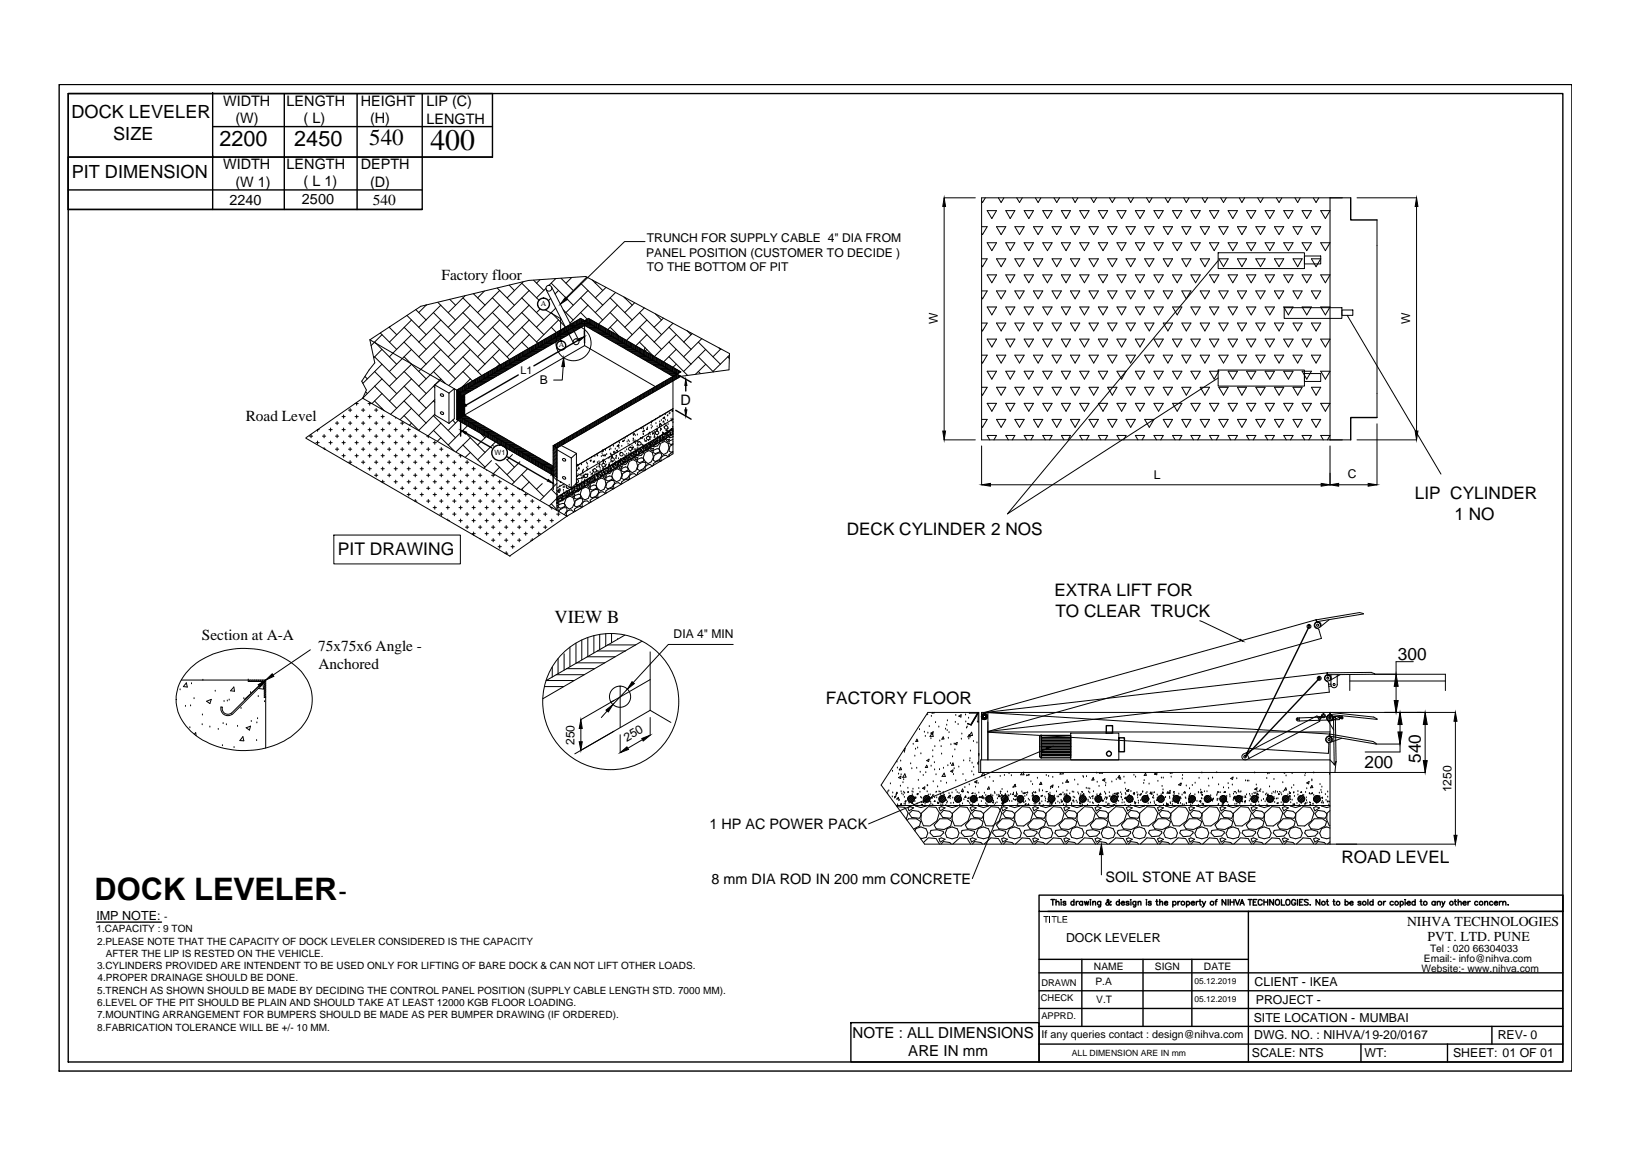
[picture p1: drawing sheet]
<svg xmlns="http://www.w3.org/2000/svg" width="297mm" height="210mm" viewBox="0 0 297 210" stroke-linecap="round" stroke-linejoin="round" font-family="sans-serif">
<defs><g id="words">
<text font-size="5.6" x="17.2" y="163.7">DOCK LEVELER</text>
<text font-size="5.4" x="78.3" y="27.3">400</text>
<text font-size="4.6" x="61.6" y="163.7">-</text>
<text font-size="4.2" x="67.2" y="26.5">540</text>
<g font-size="3.9">
<text x="39.9" y="26.5">2200</text>
<text x="53.6" y="26.6">2450</text>
</g>
<g font-size="3.3">
<text x="13" y="21.5">DOCK LEVELER</text>
<text x="20.6" y="25.4">SIZE</text>
<text x="13.1" y="32.3">PIT DIMENSION</text>
<text x="100.9" y="113.3">VIEW B</text>
</g>
<text font-size="3.2" x="61.5" y="100.9">PIT DRAWING</text>
<g font-size="3.1">
<text x="257.5" y="90.8">LIP CYLINDER</text>
<text x="264.7" y="94.6">1 NO</text>
<text x="154.1" y="97.3">DECK CYLINDER 2 NOS</text>
<text x="191.9" y="108.5">EXTRA LIFT FOR</text>
<text x="192.1" y="112.3">TO CLEAR TRUCK</text>
<text x="254.4" y="120">300</text>
<text x="150.3" y="128.1">FACTORY FLOOR</text>
<text x="248.3" y="139.6">200</text>
<text x="258.6" y="138.7" transform="rotate(-90 258.6 138.7)">540</text>
<text x="244.2" y="157">ROAD LEVEL</text>
</g>
<g font-size="2.8">
<text x="67.9" y="37.2">540</text>
<text x="80.4" y="50.9">Factory floor</text>
<text x="44.7" y="76.6">Road Level</text>
<text x="36.8" y="116.4">Section at A-A</text>
<text x="57.9" y="118.4">75x75x6 Angle -</text>
<text x="58" y="121.6">Anchored</text>
<text x="155.2" y="188.8">NOTE : ALL DIMENSIONS</text>
<text x="165.3" y="192.1">ARE IN mm</text>
</g>
<g font-size="2.6">
<text x="40.6" y="19.2">WIDTH</text>
<text x="42.8" y="22.4">(W)</text>
<text x="52.2" y="19.2">LENGTH</text>
<text x="55.3" y="22.4">( L)</text>
<text x="65.7" y="19.3">HEIGHT</text>
<text x="67.3" y="22.4">(H)</text>
<text x="77.6" y="19.3">LIP (C)</text>
<text x="77.6" y="22.5">LENGTH</text>
<text x="40.6" y="30.7">WIDTH</text>
<text x="42.8" y="34">(W 1)</text>
<text x="52.2" y="30.7">LENGTH</text>
<text x="55.3" y="33.9">( L 1)</text>
<text x="65.7" y="30.7">DEPTH</text>
<text x="67.3" y="34">(D)</text>
<text x="41.8" y="37.2">2240</text>
<text x="55" y="37.2">2500</text>
<text x="123.8" y="73.6">D</text>
<text x="129.1" y="150.8">1 HP AC POWER PACK</text>
<text x="129.5" y="160.7">8 mm DIA ROD IN 200 mm CONCRETE</text>
<text x="201.2" y="160.4">SOIL STONE AT BASE</text>
</g>
<g font-size="2.5">
<text x="256.1" y="168.4">NIHVA TECHNOLOGIES</text>
<text x="259.8" y="171.2">PVT. LTD. PUNE</text>
</g>
<text font-size="2.3" x="17.5" y="167.3">IMP NOTE:</text>
<g font-size="2.2">
<text x="117.6" y="46.7">PANEL POSITION (CUSTOMER TO DECIDE )</text>
<text x="117.7" y="44">TRUNCH FOR SUPPLY CABLE 4&quot; DIA FROM</text>
<text x="117.7" y="49.4">TO THE BOTTOM OF PIT</text>
<text x="170.7" y="59" transform="rotate(-90 170.7 59)">W</text>
<text x="256.7" y="59" transform="rotate(-90 256.7 59)">W</text>
<text x="98.3" y="69.9">B</text>
<text x="210" y="87.1">L</text>
<text x="245.3" y="87">C</text>
<text x="122.6" y="116.1">DIA 4&quot; MIN</text>
<text x="104.5" y="135.5" transform="rotate(-90 104.5 135.5)">250</text>
<text x="114.1" y="134.9" transform="rotate(-30 114.1 134.9)">250</text>
<text x="264.2" y="144.1" transform="rotate(-90 264.2 144.1)">1250</text>
<text x="194" y="171.3">DOCK LEVELER</text>
<text x="228.4" y="179.4">CLIENT - IKEA</text>
<text x="228.2" y="185.8">SITE LOCATION - MUMBAI</text>
<text x="228.6" y="182.6">PROJECT -</text>
<text x="228.3" y="189.1">DWG. NO. : NIHVA/19-20/0167</text>
<text x="272.6" y="189.1">REV- 0</text>
<text x="227.9" y="192.3">SCALE: NTS</text>
<text x="248.3" y="192.3">WT:</text>
<text x="264.5" y="192.3">SHEET: 01 OF 01</text>
</g>
<g font-size="1.9">
<text x="94.8" y="68.1">L1</text>
<text x="260.3" y="173.1">Tel : 020 66304033</text>
<text x="199.1" y="176.5">NAME</text>
<text x="199.4" y="179.2">P.A</text>
<text x="210.2" y="176.5">SIGN</text>
<text x="219.1" y="176.4">DATE</text>
<text x="258.7" y="176.7">Website:- www.nihva.com</text>
<text x="259.2" y="175">Email:- info@nihva.com</text>
<text x="199.5" y="182.5">V.T</text>
<text x="189.6" y="188.8">If any queries contact : design@nihva.com</text>
</g>
<g font-size="1.8">
<text x="29.9" y="167.3">-</text>
<text x="17.6" y="169.6">1.CAPACITY : 9 TON</text>
<text x="17.7" y="171.8">2.PLEASE NOTE THAT THE CAPACITY OF DOCK LEVELER CONSIDERED IS THE CAPACITY</text>
<text x="17.7" y="176.3">3.CYLINDERS PROVIDED ARE INTENDENT TO BE USED ONLY FOR LIFTING OF BARE DOCK &amp; CAN NOT LIFT OTHER LOADS.</text>
<text x="17.8" y="178.5">4.PROPER DRAINAGE SHOULD BE DONE.</text>
<text x="19.3" y="174.1">AFTER THE LIP IS RESTED ON THE VEHICLE.</text>
<text x="17.7" y="185.2">7.MOUNTING ARRANGEMENT FOR BUMPERS SHOULD BE MADE AS PER BUMPER DRAWING (IF ORDERED).</text>
<text x="17.7" y="180.8">5.TRENCH AS SHOWN SHOULD BE MADE BY DECIDING THE CONTROL PANEL POSITION (SUPPLY CABLE LENGTH STD. 7000 MM).</text>
<text x="17.7" y="183">6.LEVEL OF THE PIT SHOULD BE PLAIN AND SHOULD TAKE AT LEAST 12000 KGB FLOOR LOADING.</text>
<text x="17.7" y="187.5">8.FABRICATION TOLERANCE WILL BE +/- 10 MM.</text>
</g>
<g font-size="1.7">
<text x="189.5" y="179.3">DRAWN</text>
<text x="189.5" y="182.1">CHECK</text>
<text x="189.5" y="185.3">APPRD.</text>
</g>
<text font-size="1.6" x="195.1" y="192.1">ALL DIMENSION ARE IN mm</text>
<g font-size="1.5">
<text x="217.4" y="179.1">05.12.2019</text>
<text x="217.4" y="182.3">05.12.2019</text>
</g>
<g font-size="1.4">
<text x="98.4" y="55.6">A</text>
<text x="101.7" y="63.2">A</text>
</g>
<text font-size="1.3" x="90" y="82.8">W1</text>
</g></defs>
<!-- layer: 0 -->
<g fill="none" stroke="#000" stroke-width=".18">
<path d="M171.8 36h5.7M171.8 37.5v40.9M179.3 36l-.5 .8-.1-.3M179.7 38.3h1.7l-.9 1.5zM181.7 36l.5 .8 .5-.8M183.1 38.3h1.6l-.8 1.5zM185.1 36l.5 .8 .5-.8M186.4 38.3h1.7l-.8 1.5zM188.4 36l.5 .8 .6-.8M189.8 38.3h1.7l-.9 1.5zM191.8 36l.5 .8 .5-.8M193.2 38.3h1.6l-.8 1.5z"/>
<path d="M195.2 36l.5 .8 .5-.8M196.5 38.3h1.7l-.8 1.5zM198.6 36l.5 .8 .5-.8M199.9 38.3h1.7l-.8 1.5zM201.9 36l.6 .8 .5-.8M203.3 38.3h1.6l-.8 1.5zM205.3 36l.5 .8 .5-.8M206.6 38.3h1.7l-.8 1.5zM208.7 36l.5 .8 .5-.8M210 38.3h1.7l-.8 1.5zM212.1 36l.5 .8 .5-.8M213.4 38.3h1.7l-.8 1.5z"/>
<path d="M215.4 36l.5 .8 .5-.8M216.8 38.3h1.7l-.9 1.5zM218.8 36l.5 .8 .5-.8M220.1 38.3h1.7l-.8 1.5zM222.2 36l.5 .8 .5-.8M223.5 38.3h1.7l-.8 1.5zM225.6 36l.4 .8 .5-.8M226.9 38.3h1.7l-.9 1.5zM228.9 36l.5 .8 .5-.8M230.3 38.3h1.7l-.9 1.5zM232.3 36l.5 .8 .5-.8M233.7 38.3h1.6l-.8 1.5z"/>
<path d="M235.7 36l.5 .8 .5-.8M237 38.3h1.7l-.9 1.5zM239 36l.5 .8 .5-.8M240.4 38.3h1.7l-.9 1.5zM242.1 36v44M245.8 36h-67.1v44h67.1M247 36h10.8M257.8 37.5v40.9M70.8 59.5l1.4 1.4M71 59.4l-.1 .1M73.5 59.5l4.1 4M74.1 57.4l3.5 3.5"/>
<path d="M74.9 58.2l-4 4M75.7 56.3l1.9 1.9M77.5 55.5h.1M77.6 55.5l-1.4 1.4M78.9 59.5l4 4M78.9 56.9l4 4M79.7 55l3.2 3.2M80.2 55.5l-4 4M80.2 58.2l-4 4M81.8 54.4l1.1 1.1M84.3 59.5l4 4M84.3 56.9l4 4"/>
<path d="M84.3 54.2l4 4M84.6 53.8l-3 3.1M85.6 55.5l-4 4M85.6 58.2l-4 4M86.2 53.4l2.1 2.1M88.2 53l-1.3 1.2M89.6 59.5l4 4M89.6 56.9l4 4M89.6 54.2l4 4M90.5 52.4l3.1 3.1M90.9 52.8l-4 4.1M90.9 55.5l-4 4"/>
<path d="M90.9 58.2l-4 4M92.7 51.9l.9 .9M95 59.5l2.9 2.9M95 56.9l4 4M95 54.2l4 4M95 51.5l3.1 3.1M95.2 51.3l-2.9 2.9M96.3 52.8l-4 4.1M96.3 55.5l-4 4M96.3 58.2l-4 4M97.1 51l1.9 1.8M97.8 55.5l.1 .1"/>
<path d="M98.3 50.9l-.7 .6M98.3 56.2l-.7 .7M99.2 56.3l2.8 1.7v4M99.4 52.5l-1.8 1.7M99.4 52.7l5 9.7M100.3 54.3l-.5 .4M100.3 59.5l1 1M100.3 56.9l2.5 2.5M100.3 51.5l4 4M100.4 52.2l5 9.8M101.1 50.7l-1.2 1.2M101.1 56l-3.5 3.5"/>
<path d="M101.7 52.8l-.7 .7M101.7 58.2l-4.1 4M102.1 50.6l2.2 2.2M102.2 59.9v.9M102.3 59.9v.8h1.4M102.4 59.8v.9M102.5 56.3l1.8 1.9M102.5 59.8v.8M102.7 59.7v.8h1.4M102.8 59.6v.9M102.9 59.6v.8h1.4M103 59.5v.8"/>
<path d="M103.1 59.4v.8M103.2 59.4v.8M103.3 59.3v.8M103.5 59.2v.8M103.6 59.1v.8M103.7 59.9h1.4M103.7 59.1v.8M103.8 59v.8M103.9 59.8h1.4M103.9 58.9v.9M104 50.5l-1 1M104.1 58.9v.8"/>
<path d="M104.1 59.6h1.5M104.2 58.8v.8M104.3 58.7v.9h1.5M104.4 58.7v.8M104.5 59.4h1.4M104.5 58.6v.8M104.7 58.5v.9M104.7 59.3h1.4M104.8 58.5v.8M104.9 59.2h1.5M104.9 58.4v.8M105 58.3v.8"/>
<path d="M105.1 58.3v.8h2.6M105.3 58.2v.8M105.4 58.1v.8M105.5 58v.9M105.6 58.8h1.6M105.6 58v.8M105.7 56.9l1.2 1.2v.5M105.7 54.2l4 4M105.7 51.5l4 4M105.7 58v.7M105.8 58v.7M106 58.1v.5h.9"/>
<path d="M106.1 58.2v.3M106.2 58.2v.3h.5M106.3 58.3v.1M106.4 58.3v4.6M106.4 58.3v.1M106.6 58.3v.1M106.7 58.2v.3M106.8 50.4l-3.8 3.8M106.8 58.1v.4M106.9 59.4h1.4M107 58v.7h-1.2M107 52.8l-4 4.1"/>
<path d="M107 55.5l-3.3 3.3M107.1 59.6h1.4M107.2 58v.8M107.3 58v.8M107.4 58.1v.8M107.5 59.8h1.4M107.5 58.2v.8h-2.2M107.6 58.2v.9M107.7 59.9h1.4M107.8 58.3v.8M107.8 50.9l1.9 1.9M107.9 58.4v.8h-1.5"/>
<path d="M108 58.4v.9M108.1 58.5v.8h-1.4M108.2 58.5v.9M108.3 58.6v.8M108.5 58.7v.8M108.5 51.4l-.2 .1M108.6 58.8v.8M108.7 58.8v.8h-1.4M108.8 58.9v.8M109 59.1v.8M109.1 59.1v.8M109.3 59.2v.8"/>
<path d="M109.4 59.3v.8M109.5 59.3v.9h-1.4M109.6 59.4v.8M109.7 59.4v.9M109.9 59.5v.8M110 59.6v.8M110.1 59.6v.9h-1.4M110.2 59.7v.8M110.3 52.3l-2 1.9M110.3 59.8v.8h-1.4M110.5 59.9v.8M110.6 59.9v.8"/>
<path d="M110.7 60v.8M111.1 59.5l1.5 1.6M111.1 56.9l4 4M111.1 54.2l4 4M112 53.2l-3.7 3.7M112.4 55.5l-3.5 3.5v.8M112.4 58.2l-1.8 1.7M113.6 54l1.5 1.5M113.8 54.1l-.1 .1M115.5 55.1l-1.8 1.8M116.4 59.5l4 4M116.4 56.9l4 4"/>
<path d="M117.3 56l-3.6 3.5M117.4 43.9h-3.7l-10.6 10.3M117.7 58.2l-3.7 3.7v.8h-1.4M119.3 57.1l1.1 1.1M120.7 57.9l-1.6 1.6M121.8 59.5l4 4M122.5 58.8l-3.4 3.4M178.7 41.2h1l-.9 1.5-.1-.3M178.7 47.1h1l-.9 1.4-.1-.3M178.7 52.9h1l-.9 1.5-.1-.3M178.7 58.8h1l-.9 1.4-.1-.3M179.7 44.2h1.7l-.9 1.4z"/>
<path d="M179.7 50h1.7l-.9 1.4zM179.7 55.8h1.7l-.9 1.5zM181.4 41.2h1.7l-.9 1.5zM181.4 47.1h1.7l-.9 1.4zM181.4 52.9h1.7l-.9 1.5zM181.4 58.8h1.7l-.9 1.4zM183.1 44.2h1.6l-.8 1.4zM183.1 50h1.6l-.8 1.4zM183.1 55.8h1.6l-.8 1.5zM184.7 41.2h1.7l-.8 1.5zM184.7 47.1h1.7l-.8 1.4zM184.7 52.9h1.7l-.8 1.5z"/>
<path d="M184.7 58.8h1.7l-.8 1.4zM186.4 44.2h1.7l-.8 1.4zM186.4 50h1.7l-.8 1.4zM186.4 55.8h1.7l-.8 1.5zM188.1 41.2h1.7l-.9 1.5zM188.1 47.1h1.7l-.9 1.4zM188.1 52.9h1.7l-.9 1.5zM188.1 58.8h1.7l-.9 1.4zM189.8 44.2h1.7l-.9 1.4zM189.8 50h1.7l-.9 1.4zM189.8 55.8h1.7l-.9 1.5zM191.5 41.2h1.7l-.9 1.5z"/>
<path d="M191.5 47.1h1.7l-.9 1.4zM191.5 52.9h1.7l-.9 1.5zM191.5 58.8h1.7l-.9 1.4zM193.2 44.2h1.6l-.8 1.4zM193.2 50h1.6l-.8 1.4zM193.2 55.8h1.6l-.8 1.5zM194.8 41.2h1.7l-.8 1.5zM194.8 47.1h1.7l-.8 1.4zM194.8 52.9h1.7l-.8 1.5zM194.8 58.8h1.7l-.8 1.4zM196.5 44.2h1.7l-.8 1.4zM196.5 50h1.7l-.8 1.4z"/>
<path d="M196.5 55.8h1.7l-.8 1.5zM198.2 41.2h1.7l-.8 1.5zM198.2 47.1h1.7l-.8 1.4zM198.2 52.9h1.7l-.8 1.5zM198.2 58.8h1.7l-.8 1.4zM199.9 44.2h1.7l-.8 1.4zM199.9 50h1.7l-.8 1.4zM199.9 55.8h1.7l-.8 1.5zM201.6 41.2h1.7l-.8 1.5zM201.6 47.1h1.7l-.8 1.4zM201.6 52.9h1.7l-.8 1.5zM201.6 58.8h1.7l-.8 1.4z"/>
<path d="M203.3 44.2h1.6l-.8 1.4zM203.3 50h1.6l-.8 1.4zM203.3 55.8h1.6l-.8 1.5zM204.9 41.2h1.7l-.8 1.5zM204.9 47.1h1.7l-.8 1.4zM204.9 52.9h1.7l-.8 1.5zM204.9 58.8h1.7l-.8 1.4zM206.6 44.2h1.7l-.8 1.4zM206.6 50h1.7l-.8 1.4zM206.6 55.8h1.7l-.8 1.5zM208.3 41.2h1.7l-.8 1.5zM208.3 47.1h1.7l-.8 1.4z"/>
<path d="M208.3 52.9h1.7l-.8 1.5zM208.3 58.8h1.7l-.8 1.4zM210 44.2h1.7l-.8 1.4zM210 50h1.7l-.8 1.4zM210 55.8h1.7l-.8 1.5zM211.7 41.2h1.7l-.8 1.5zM211.7 47.1h1.7l-.8 1.4zM211.7 52.9h1.7l-.8 1.5zM211.7 58.8h1.7l-.8 1.4zM213.4 44.2h1.7l-.8 1.4zM213.4 50h1.7l-.8 1.4zM213.4 55.8h1.7l-.8 1.5z"/>
<path d="M215.1 41.2h1.7l-.9 1.5zM215.1 47.1h1.7l-.9 1.4zM215.1 52.9h1.7l-.9 1.5zM215.1 58.8h1.7l-.9 1.4zM216.8 44.2h1.7l-.9 1.4zM216.8 50h1.7l-.9 1.4zM216.8 55.8h1.7l-.9 1.5zM218.5 41.2h1.6l-.8 1.5zM218.5 47.1h1.6l-.8 1.4zM218.5 52.9h1.6l-.8 1.5zM218.5 58.8h1.6l-.8 1.4zM220.1 44.2h1.7l-.8 1.4z"/>
<path d="M220.1 50h1.7l-.8 1.4zM220.1 55.8h1.7l-.8 1.5zM221.7 46h15.7v2.9h-15.7zM221.7 47.4l-38.3 46.1 38.3-24.8M221.8 41.2h1.7l-.8 1.5zM221.8 47.1h1.7l-.8 1.4zM221.8 52.9h1.7l-.8 1.5zM221.8 58.8h1.7l-.8 1.4zM223.5 44.2h1.7l-.8 1.4zM223.5 50h1.7l-.8 1.4zM223.5 55.8h1.7l-.8 1.5zM225.2 41.2h1.7l-.9 1.5z"/>
<path d="M225.2 47.1h1.7l-.9 1.4zM225.2 52.9h1.7l-.9 1.5zM225.2 58.8h1.7l-.9 1.4zM226.9 44.2h1.7l-.9 1.4zM226.9 50h1.7l-.9 1.4zM226.9 55.8h1.7l-.9 1.5zM228.6 41.2h1.7l-.9 1.5zM228.6 47.1h1.7l-.9 1.4zM228.6 52.9h1.7l-.9 1.5zM228.6 58.8h1.7l-.9 1.4zM230.3 44.2h1.7l-.9 1.4zM230.3 50h1.7l-.9 1.4z"/>
<path d="M230.3 55.8h1.7l-.9 1.5zM232 41.2h1.7l-.9 1.5zM232 47.1h1.7l-.9 1.4zM232 52.9h1.7l-.9 1.5zM232 58.8h1.7l-.9 1.4zM233.7 44.2h1.6l-.8 1.4zM233.7 50h1.6l-.8 1.4zM233.7 55.8h1.6l-.8 1.5zM233.7 56h10.5v1.9h-10.5zM235.3 41.2h1.7l-.8 1.5zM235.3 47.1h1.7l-.8 1.4zM235.3 52.9h1.7l-.8 1.5z"/>
<path d="M235.3 58.8h1.7l-.8 1.4zM237 44.2h1.7l-.9 1.4zM237 50h1.7l-.9 1.4zM237 55.8h1.7l-.9 1.5zM237.4 46.6h3v1.4h-3zM238.7 41.2h1.7l-.9 1.5zM238.7 47.1h1.7l-.9 1.4zM238.7 52.9h1.7l-.9 1.5zM238.7 58.8h1.7l-.9 1.4zM240.4 44.2h1.7l-.9 1.4zM240.4 50h1.7l-.9 1.4zM240.4 55.8h1.7l-.9 1.5z"/>
<path d="M244.2 56.4h2v1h-2zM245.2 57.4l17.1 28.8M250.6 40v35.9M55.7 79.7l37.2 21.5M56.3 79.3h.6M56.6 79v.6M57.8 78.1h.3M57.8 78.1v.3M58.7 79.3h.6M59 79v.6M59.9 78.1h.6M60.2 77.9v.5"/>
<path d="M61.1 77h.6M61.1 79.3h.6M61.4 76.7v.6M61.4 79v.6M62.2 75.8h.6M62.2 78.1h.6M62.5 75.5v.6M62.5 77.9v.5M63.4 74.6h.6M63.4 77h.6M63.4 79.3h.6M63.7 74.3v.6"/>
<path d="M63.7 76.7v.6M63.7 79v.6M64.6 73.4h.6M64.6 75.8h.6M64.6 78.1h.6M64.9 73.2v.5M64.9 75.5v.6M64.9 77.9v.5M65.8 74.6h.6M65.8 77h.6M65.8 79.3h.6M66 72.4l37.2 21.5"/>
<path d="M66 72.4l-10.3 7.2M66.1 72.5h.1M66.1 74.3v.6M66.1 76.7v.6M66.1 79v.6M66.4 68.5l.5 .4M66.6 71.3l.3 .3M67 73.4h.6M67 75.8h.6M67 78.1h.6M67.3 73.2v.5M67.3 75.5v.6"/>
<path d="M67.3 77.9v.5M67.3 61.8l16.5 9.6M67.3 61.8l.9 4.2-1 1.3-1.4 2 .9 1.7-.7 1.4M67.3 61.8l9.3-6.1 19.6-4.7 10.4-.7 26.2 14-.1 3-8.8 1.2M68.2 62.2l4 4.1M68.2 72.9l1.7 1.8M68.2 70.2l4 4.1M68.2 67.6l4 4M68.2 64.9l4 4M68.2 74.6h.6M68.2 77h.6M68.2 79.3h.6"/>
<path d="M68.5 74.3v.6M68.5 76.7v.6M68.5 79v.6M69.2 60.6l3 2.9M69.4 75.8h.5M69.4 78.1h.5M69.5 60.9l-2 2M69.5 68.9l-3.5 3.5M69.5 71.6l-1.8 1.8M69.5 74.3l-.1 .1M69.5 63.5l-1.5 1.6M69.5 66.3l-3.4 3.4"/>
<path d="M69.7 75.5v.6M69.7 77.9v.5M70.5 77h.6M70.5 79.3h.6M70.8 76.7v.6M70.8 79v.6M71.7 75.8h.1M71.7 78.1h.6M72 75.9v.2M72 77.9v.5M72.9 77h.6M72.9 79.3h.6"/>
<path d="M73.2 76.7v.6M73.2 79v.6M73.5 64.9l4.1 4M73.5 62.2l4.1 4.1M73.5 75.6l2.8 2.8M73.5 72.9l4.1 4.1M73.5 70.2l4.1 4.1M73.5 67.6l4.1 4M74.1 78.1h.6M74.4 77.9v.5M74.9 60.9l-4 4M74.9 63.5l-4 4.1"/>
<path d="M74.9 68.9l-4 4M74.9 74.3l-2.1 2M74.9 66.3l-4 3.9M74.9 71.6l-3.8 3.8M74.9 77l-.4 .3M75.3 79.3h.6M75.6 79v.6M77.7 79.3h.3M77.9 79.3v.3M78.9 70.2l.2 .3M78.9 67.6l2.2 2.2M78.9 64.9l4 4"/>
<path d="M78.9 62.2l4 4.1M78.9 78.3l3.7 3.7M78.9 75.6l4 4M78.9 72.9l.2 .3M79.1 72.7l-2.9 2.9M79.1 75.4l-2.9 2.9M79.1 70v5.5l2.6 1.5M79.1 70l2.6 1.5M80.1 69.2l-1 .8M80.2 75a.28 .28 0 0 1 .4-.1 .28 .28 0 0 1-.1 .5l-.3-.1zM80.2 71.7a.29 .29 0 0 1 .4 0 .29 .29 0 0 1 0 .4l-.4-.1zM80.2 60.9l-4 4"/>
<path d="M80.2 63.5l-4 4.1M80.2 66.3l-4 3.9M80.2 68.9l-4 4M80.2 77l-2.3 2.3M80.2 79.6l-.6 .7M81.7 71.5l1-.8v5.5l-1 .8M81.7 71.5v5.5M82.4 76.4l.5 .6M83.2 71l.6 .4v.8l22.6-13 16.1 9.3v14.1l-19.3 11.3M83.2 70.9v.1M83.2 76.2v.2M83.4 70.8v.3"/>
<path d="M83.4 76.2v.3M83.4 76.5l-1.8 1.8M83.5 70.7v.5M83.5 76.1v.4M83.6 70.7v.5M83.6 76.1v.5M83.7 70.6v.7M83.7 76v.6M83.8 70.6v6.1M83.8 72.1h.2M83.8 72h.4M83.8 71.8h.6"/>
<path d="M83.8 71.7h.8M83.8 71.6h1.1M83.8 71.5h1.2M83.8 71.4h1.4M83.8 71.4l23.3-13.5 16.8 9.7-23.2 13.5M83.9 75.9h1.3M84 70.5v.8M84 75.9v.9M84 76h1.4M84 71.2h1.4M84.1 75.8h.9M84.1 70.4v.8"/>
<path d="M84.1 76v.8M84.2 70.4v.8M84.2 76.1v.8M84.2 76.1h1.5M84.2 71.2h1.5M84.3 70.2v.9M84.3 67.6l1.7 1.7M84.3 64.9l3.4 3.4M84.3 62.2l4 4.1M84.3 78.3l4 4M84.3 75.6h.5M84.3 76.2v.8"/>
<path d="M84.4 70.2v.8h1.5M84.5 75.5h.1M84.6 71.8v3.7l16.1 9.3 .7-.7M84.6 70.1v.9M84.6 76.3v.8M84.6 76.4h1.4M84.6 70.9h1.5M84.7 70.1v.8M84.7 76.4v.8M84.8 70v.8M84.8 76.5v.8M84.9 76.5h1.3"/>
<path d="M84.9 70.8h1.3M84.9 69.9v.8M84.9 76.5v.8M85 69.9v.8M85.1 70.7h1.4M85.1 77.4l-3.5 3.5M85.1 69.8v.8M85.1 76.6v.9M85.2 76.7h1.5M85.3 69.7v.9h1.4M85.3 76.7v.8M85.4 69.7v.8"/>
<path d="M85.4 76.8v.8M85.4 76.8h1.5M85.4 70.4h1.5M85.5 69.6v.8M85.5 76.8v.9M85.6 60.9l-4 4M85.6 63.5l-4 4.1M85.6 66.3l-3.9 3.8M85.6 68.9l-1.5 1.5M85.6 79.6l-2.6 2.6M85.6 69.5v.9M85.6 76.9v.8"/>
<path d="M85.7 76.9h1.4M85.7 70.3h1.4M85.7 69.5v.8M85.7 77v.8M85.8 76.2h-1.4v.8M85.9 69.4v.8h1.4M86 69.3v.8M86 77.1v.8M86.1 69.3v.8h1.4M86.2 69.2v.8M86.2 77.3v.8M86.2 77.3h1.5"/>
<path d="M86.3 70h1.4M86.3 69.1v.8M86.3 77.3v.8M86.4 69v.9M86.4 77.4v.8M86.5 76.6h-1.5v.8M86.5 77.4h1.4M86.5 69.9h1.4M86.5 69v.8M86.5 77.5v.8M86.7 68.9v.8M86.7 69.7h1.4"/>
<path d="M86.8 68.8v.9M86.8 77.6v.8M86.9 77.6h1.4M86.9 69.6h1.4M86.9 68.8v.8M86.9 77.7v.8M87 68.7v.8M87 77.7v.9M87.1 77.8h1.4M87.1 69.5h1.4M87.1 68.6v.9M87.1 77.8v.8"/>
<path d="M87.3 77h-1.4v.9M87.3 68.6v.8M87.3 77.9v.8M87.3 77.9h1.4M87.3 69.4h1.4M87.4 68.5v.8M87.4 77.9v.9M87.5 78.8l.8 .8M87.5 78h1.4M87.5 77.2h-1.4v.8M87.5 68.5v.8h1.4M87.5 78v.8"/>
<path d="M87.6 68.4v.8M87.6 78.1v.8M87.7 78.1h1.4M87.7 68.3v.8h1.4M87.7 78.1v.9M87.9 68.2v.8M87.9 78.2v.8M87.9 78.2h1.4M87.9 69h1.4M88 68.2v.8M88 78.3v.8M88.1 77.5h-1.4v.9"/>
<path d="M88.1 68.9h1.4M88.1 68.1v.8M88.2 68v.8M88.2 78.4v.8M88.3 67.9v.9h1.5M88.4 67.9v.8M88.4 78.6v.8M88.5 79.4l-1.6 1.5M88.5 78.6h1.4M88.5 68.7h1.5M88.6 67.8v.8M88.6 78.6v.9"/>
<path d="M88.7 67.7v.9M88.7 78.7v.8M88.7 78.7h1.4M88.7 68.5h1.4M88.8 67.7v.8M88.8 78.8v.8M88.9 67.6v.9M89 68.4h1.4M89 67.6v.8M89 78.9v.8M89.1 79h1.5M89.2 67.5v.8h1.4"/>
<path d="M89.2 79v.8M89.3 67.4v.8M89.3 79v.8M89.3 79.1h1.5M89.3 68.2h1.5M89.4 67.4v.8M89.4 79.1v.8M89.5 67.3v.8M89.5 79.2v.8M89.5 79.2h1.4M89.5 78.4h-1.4v.8M89.5 68.1h1.5"/>
<path d="M89.6 64.9l1.5 1.5v.8M89.6 62.2l3.2 3.2M89.6 67.2v.8M89.6 79.2v.9M89.7 78.5h-1.4v.8M89.8 67.1v.8h1.4M89.9 67.1v.8M89.9 79.4v.8M90 79.4h1.4M90 67v.8h1.4M90 79.5v.8M90.1 66.9v.8"/>
<path d="M90.1 79.5v.8M90.1 79.5h1.5M90.2 67.7h1.4M90.2 66.8v.9M90.2 79.6v.8M90.4 79.7h1.4M90.4 78.8h-1.5v.8M90.4 66.8v.8M90.4 79.6v.9M90.4 67.6h1.4M90.5 79.7v.8M90.6 66.7v.8"/>
<path d="M90.6 67.5h1.4M90.7 66.6v.8M90.7 79.8v.9M90.8 79.9h1.4M90.8 67.4h1.4M90.8 66.5v.9M90.8 79.9v.8M90.9 60.9l-4 4M90.9 63.5l-4 4.1M90.9 66.3l-.5 .4 .1 .9M90.9 66.5v.8M91 67.2h1.4"/>
<path d="M91.2 79.3h-1.4v.8M91.2 66.3v.8M91.2 67.1h1.4M91.3 66.3v.8M91.4 66.2v.8h1.4M91.5 66.1v.8M91.6 66.9h1.4M91.7 66v.8M91.8 66v.8M91.8 66.8h1.4M91.9 65.9v.8M92 79.8h-1.4v.8"/>
<path d="M92 66.6h1.4M92 65.8v.9M92.1 65.8v.8M92.2 65.7v.8h1.5M92.3 65.6v.9M92.4 66.4h1.5M92.5 65.6v.8M92.6 65.5v.8M92.6 66.3h1.4M92.7 65.4v.9M92.8 65.4v.8M92.9 66.2h1.3"/>
<path d="M92.9 65.3v.8M93.1 65.2v.8h1.4M93.2 65.2v.8M93.2 65.9h1.5M93.3 65.1v.8M93.4 65v.8M93.4 65.8h1.5M93.5 64.9v.9M93.7 64.9v.8h1.4M93.8 64.8v.8M93.9 65.6h1.4M93.9 64.7v.9"/>
<path d="M94 64.7v.8M94.1 64.6v.8h1.4M94.2 64.6v.8M94.3 65.4h1.4M94.4 64.5v.8M94.5 64.4v.8h1.4M94.6 64.3v.9M94.7 65.1h1.4M94.7 64.3v.8M94.8 64.2v.8M94.9 65h1.4M95 62.2l1.2 1.2"/>
<path d="M95 64.1v.8M95.1 64.9h1.4M95.1 64.1v.8M95.2 64v.8M95.3 63.9v.9h1.4M95.4 63.8v.9M95.5 64.6h1.4M95.6 63.8v.8M95.7 63.7v.9M95.7 64.5h1.4M95.8 63.7v.8M95.9 63.6v.8h1.4"/>
<path d="M96 63.5v.8M96.1 64.3h1.5M96.2 63.5v.8M96.3 63.4v.8M96.3 60.9l-4 4M96.3 64.2h1.5M96.4 63.3v.8M96.5 63.2v.9M96.5 64.1h1.4M96.6 63.2v.8M96.7 63.1v.8h1.4M96.9 63v.8"/>
<path d="M97 62.9v.9h1.4M97.1 62.9v.8M97.1 63.7h1.5M97.2 62.8v.9M97.3 62.8v.8h1.5M97.5 62.7v.8M97.6 62.6v.9h1.4M97.7 62.6v.8M97.8 63.3h1.4M97.8 62.5v.8M97.9 62.4v.8M98 63.2h1.4"/>
<path d="M98 62.4v.8M98.1 62.3v.8M98.2 63.1h1.4M98.3 62.2v.8M98.4 63h1.4M98.4 62.1v.8M98.5 62.1v.8M98.6 62.9h1.4M98.6 62v.8M98.7 61.9v.9M98.8 62.7h1.4M98.9 61.9v.8"/>
<path d="M99 61.8v.8h1.4M99.1 61.7v.9M99.2 61.7v.8h1.4M99.3 61.6v.8M99.4 62.4h1.4M99.5 61.6v.8M99.6 61.5v.8h1.4M99.7 61.4v.8M99.8 61.3v.8h1.4M99.9 61.3v.8M100 62h1.4M100 61.2v.8"/>
<path d="M100.2 61.1v.8M100.2 61.9h1.5M100.3 61v.9M100.4 61v.8M100.4 61.8h1.5M100.5 60.9v.8M100.6 60.8v.9h1.4M100.8 60.8v.8M100.9 61.6h1.3M100.9 60.7v.9M101 60.7v.8M101 61.4h1.5"/>
<path d="M101.1 60.6v.8M101.2 61.3h1.5M101.2 60.5v.8M101.4 60.5v.8M101.4 61.2h1.5M101.5 60.4v.8M101.6 60.3v.8M101.7 61.1h1.4M101.7 60.2v.8M101.8 60.2v.8M101.9 61h1.4M102 60.1v.8"/>
<path d="M102.1 60v.8h1.4M102.5 60.6h1.4M102.5 66.7l-.2 2.4h-1.5M102.5 80v.8M102.7 79.9v.8M102.8 79.8v.9M102.9 79.8v.8M103 79.7v.8M103.1 60.2h1.4M103.1 79.6v.9M103.2 79.6v.8M103.3 60.2h1.4"/>
<path d="M103.3 79.5v.8M103.5 79.4v.9M103.5 60h1.4M103.6 79.4v.8M103.7 79.3v.8M103.8 79.2v.9M103.9 79.2v.8M104.1 79.1v.8M104.2 79v.8M104.3 79v.8M104.4 78.9v.8M104.5 78.8v.8"/>
<path d="M104.7 78.7v.9M104.8 78.7v.8M104.9 78.6v.8M105 78.6v.8M105.1 78.5v.8M105.3 78.4v.8M105.4 78.4v.8M105.5 78.3v.8M105.6 78.2v.8M105.7 78.1v.9M105.8 78.1v.8M106 78v.8"/>
<path d="M106.1 77.9v.8M106.2 77.9v.8M106.3 77.8v.8M106.4 62.9l-22.6 13 16.8 9.7M106.4 62.9l12.9 7.4M106.4 77.7v.9M106.6 77.7v.8M106.7 77.6v.8M106.8 77.5v.9M106.9 77.5v.8M107 77.4v.8M107.2 77.3v.8"/>
<path d="M107.3 77.3v.8M107.4 77.2v.8M107.5 77.1v.8M107.6 77v.9M107.8 77v.8M107.9 60h1.4M107.9 76.9v.8M108 76.8v.9M108.1 76.8v.8M108.2 76.7v.8M108.3 60.2h1.4M108.3 76.6v.9"/>
<path d="M108.5 76.6v.8M108.5 60.4h1.4M108.6 76.5v.8M108.7 76.4v.9M108.8 76.4v.8M108.9 76.3v.8M109 76.2v.8M109.1 60.7h1.4M109.1 76.2v.8M109.3 76.1v.8M109.3 60.8h1.5M109.4 76v.8"/>
<path d="M109.5 75.9v.9M109.6 75.9v.8M109.7 61.1h1.4M109.7 75.8v.8M109.9 75.7v.9M110 61.2h1.4M110 75.7v.8M110.1 75.6v.8M110.1 61.3h1.5M110.2 75.5v.9M110.3 75.5v.8M110.5 75.4v.8"/>
<path d="M110.6 75.4v.8M110.7 75.3v.8M110.8 61.7h1.4M110.8 60.1v.8M110.8 75.2v.8M110.9 60.2v.8h-1.4M110.9 75.1v.8M111 61.8h1.4M111.1 60.2v.8M111.1 75.1v.8M111.2 61.9h1.4M111.2 60.3v.8"/>
<path d="M111.2 75v.8M111.3 60.3v.9M111.3 74.9v.8M111.4 62h1.4M111.4 60.4v.8M111.4 74.8v.9M111.5 60.5v.8M111.5 74.8v.8M111.6 62.1h1.4M111.6 60.5v.9M111.6 74.7v.8M111.8 62.3h1.4"/>
<path d="M111.8 60.6v.8h-1.5M111.8 74.7v.8M111.9 60.7v.8M111.9 74.6v.8M112 60.7v.9h-1.5M112 74.5v.9M112.1 60.8v.8M112.1 74.5v.8M112.2 62.5h1.4M112.2 60.9v.8M112.2 74.4v.8M112.4 60.9h-.1"/>
<path d="M112.4 61v.8M112.4 74.3v.8M112.4 62.6h1.4M112.5 61v.8M112.5 74.3v.8M112.6 61.1v.8M112.6 74.2v.8M112.7 61.2v.8M112.7 74.1v.8M112.8 62.9h1.4M112.8 61.2v.9M112.8 74v.8"/>
<path d="M113 61.3v.8M113 74v.8M113 63h1.4M113.1 61.4v.8M113.1 73.9v.8M113.2 61.4v.9M113.2 73.8v.9M113.2 63.1h1.5M113.3 61.5v.8M113.3 73.8v.8M113.4 61.6v.8h-1.4M113.4 73.7v.8"/>
<path d="M113.6 61.6v.8M113.6 73.6v.9M113.6 63.3h1.4M113.7 61.7v.8M113.7 73.6v.8M113.8 79.8h.1M113.8 61.8v.8M113.8 73.5v.8M113.8 63.5h1.4M113.9 61.8v.9M113.9 73.4v.9M114 63.6h1.5"/>
<path d="M114 73.4v.8M114.1 79.5h.1M114.1 62v.8M114.1 73.3v.8M114.2 63.7h1.5M114.3 62.1v.8M114.3 73.2v.8M114.4 62.1v.8M114.4 73.2v.8M114.4 63.8h1.5M114.5 62.2v.8M114.5 73.1v.8"/>
<path d="M114.6 62.3v.8M114.6 73v.8M114.7 63.9h1.4M114.7 62.3v.9M114.7 72.9v.9M114.8 62.4v.8h-1.4M114.8 72.9v.8M114.9 62.4v.9M114.9 72.8v.8M115.1 64.2h1.4M115.1 62.5v.8M115.1 72.7v.9"/>
<path d="M115.2 62.6v.8M115.2 72.7v.8M115.2 79.8h.1M115.2 64.3h1.5M115.2 79l.3-.1-.1 .1zM115.3 79.2h.1M115.3 79.9h.1M115.3 62.7v.8M115.3 72.6v.8M115.4 62.7v.8M115.4 72.5v.9M115.5 64.4h1.4"/>
<path d="M115.5 62.8v.8M115.5 72.5v.8M115.6 79.2h.1M115.7 62.9v.8M115.7 72.4v.8M115.8 78.4h.1M115.8 62.9v.9M115.8 72.3v.9M115.9 63v.8M115.9 72.3v.8M116 79.1h.1M116 63.1v.8"/>
<path d="M116 72.2v.8M116.1 64.8h1.4M116.1 63.2v.8M116.1 72.1v.8M116.3 63.2v.9h-1.4M116.3 72.1v.8M116.4 62.2l2.5 2.6M116.4 63.3v.8M116.4 72v.8M116.5 63.3v.9M116.5 71.9v.8M116.6 79.8h-.1"/>
<path d="M116.6 79.8h.1M116.6 63.4v.8M116.6 71.8v.9M116.7 65.1h1.4M116.7 78h.1M116.7 63.5v.8M116.7 71.8v.8M116.9 79.8h.1M116.9 63.5v.9M116.9 71.7v.8M116.9 65.2h1.4M117 79.6h.1"/>
<path d="M117 63.6v.8M117 71.6v.9M117.1 79h.1M117.1 77.9h.1M117.1 78.1h.1M117.1 65.4h1.4M117.1 63.7v.8h-1.4M117.1 71.6v.8M117.1 78.4l.1 .1h-.2zM117.2 71.5v.8M117.3 80h.1M117.3 78.4h.1"/>
<path d="M117.3 65.4h1.4M117.3 63.8v.8h-1.4M117.3 71.5v.8M117.4 63.2l-.2 .6v.8M117.4 63.9v.8M117.4 71.4v.8M117.5 65.6h1.4M117.6 64v.8M117.6 71.3v.8M117.7 78.1l.1-.1v.1zM117.7 64.1v.8h-1.4M117.7 71.2v.9"/>
<path d="M117.7 60.9l-2 2M117.7 63.5l-.3 .4M117.7 65.7h1.4M117.8 64.1v.8M117.8 71.2v.8M117.8 77.9h.1M117.9 64.2v.8h-1.4M117.9 71.1v.8M118 79.2h.1M118 64.2v.9M118 71v.8M118.2 64.3v.8"/>
<path d="M118.2 71v.8M118.3 78.8v-.2l-.2 .3M118.3 79.5h.1M118.3 79.8v.1M118.3 64.4v.8M118.3 70.9v.8M118.3 79.1h.1M118.3 66h1.5M118.4 64.4v.9M118.4 70.8v.8M118.5 79.6h.1M118.5 77.4h.1"/>
<path d="M118.5 64.5v.8M118.5 70.8v.8M118.5 77.9h.1M118.5 66.2h1.5M118.6 77h.1M118.6 76.8h.1M118.6 64.6v.8M118.6 70.7v.8M118.7 77.6h.1M118.8 76.6h.1M118.8 64.6v.8M118.8 70.6v.9"/>
<path d="M118.8 78.7l.2 .2-.2 .1zM118.9 64.7v.8M118.9 70.6v.8M119 66.4h1.4M119 64.8v.8M119 70.5v.8M119.1 78.7h.1M119.1 79.2h.1M119.1 70.4v.8M119.1 79.4l.1 .1h-.1zM119.1 66.5h1.5M119.2 79h.1"/>
<path d="M119.2 64.9v.8M119.2 70.4v.8M119.3 78.8h.1M119.3 76.4h.1M119.4 66.6h1.4M119.4 65v.8h-1.5M119.4 70.3v.8M119.4 77h.1M119.4 78.2h.1M119.5 65.1v.8M119.5 70.2v.8M119.6 65.1v.8h-1.5"/>
<path d="M119.6 70.1v.9M119.6 77.6h.1M119.6 79.5h.1M119.6 79.8h.1M119.6 80h.1M119.6 78.1v.1h-.1zM119.7 65.2v.8M119.7 70.1v.8M119.8 79.8h.1M119.8 65.3v.8M119.8 70v.8M119.9 65.3v.9"/>
<path d="M119.9 69.9v.9M120 67h1.4M120 79.5h.1M120 77.7h.1M120 77.4h.1M120 77.1l.2-.1v.2zM120.1 79.8h.1M120.1 79.6h.1M120.1 76.8h.1M120.1 65.4v.8M120.1 69.9v.8M120.1 75.8h.1"/>
<path d="M120.1 79.5v.1M120.2 65.4v.9h-1.4M120.2 69.8v.8M120.2 79.8h.1M120.2 78.4h.1M120.2 79.5h.1M120.2 78h.1M120.2 78.1h.1M120.3 79.7h.1M120.3 65.5v.8M120.3 69.7v.9M120.3 77.5h.1"/>
<path d="M120.4 78.1h.1M120.4 76.5h.1M120.4 77.3h.1M120.4 65.6v.8M120.4 69.7v.8M120.5 79.3h.1M120.5 79.2h.1M120.5 79.9h.1M120.5 65.7v.8M120.5 69.6v.8M120.6 79.2h.1M120.6 79.5h.1"/>
<path d="M120.6 79.8h.1M120.6 79.7h.1M120.6 67.4h1.4M120.6 78.7h.1M120.6 65.7v.8M120.6 69.5v.9M120.7 76.1l.2-.2v.2zM120.7 78.7v.1h-.1zM120.7 79.5h.1M120.7 65.8v.8M120.7 69.5v.8M120.8 78.9h.1"/>
<path d="M120.8 79.8h.1M120.8 67.5h1.4M120.8 76.6v.2h-.1zM120.8 79.5l-.1 .1zM120.9 77.8h.1M120.9 79.7h.1M120.9 65.9v.8M120.9 69.4v.8M120.9 79h.1M120.9 77.1h.1M121 76.1h.1M121 79.6h.1"/>
<path d="M121 79.5h.1M121 79.3h.1M121 67.6h1.4M121 66v.8h-1.4M121 69.3v.8M121 79.1h.1M121.1 76.4h.1M121.1 79.1h.1M121.1 75.4h.1M121.1 66v.8M121.1 69.3v.8M121.2 77.3h.1"/>
<path d="M121.2 79h.1M121.2 79.4h.1M121.2 67.7h1.4M121.2 66.1v.8h-1.4M121.2 69.2v.8M121.3 79.4h.1M121.3 79.6h.1M121.3 79.7v.1M121.3 79.8l-.6 .5-.2-.1M121.3 79h.1M121.3 78.2v.2l-.1-.1zM121.3 66.2v.8"/>
<path d="M121.3 69.1v.8M121.4 78.8h.1M121.4 79h.1M121.4 80l.4-.1-.2 .5-.3-.2zM121.4 67.8h1.4M121.5 79.3h.1M121.5 75.6h.1M121.5 66.2v.9M121.5 69v.9M121.5 79.2h.1M121.5 78.4h.1M121.5 78.8h.1"/>
<path d="M121.5 78.7h.1M121.5 76.5h.1M121.6 75.6h.1M121.6 78h.1M121.6 77.2h.1M121.6 66.3v.8h-1.4M121.6 69v.8M121.6 78.6v.1zM121.6 79.1h.1M121.6 67.9h1.4M121.7 79.3h.1M121.7 79.5l.2 .1 .6-.1"/>
<path d="M121.7 66.3v.9M121.7 68.9v.8M121.8 64.9l3.4 3.4M121.8 62.2l4 4.1M121.8 78.6h.1M121.8 75.3h.1M121.8 68.1h1.4M121.8 66.4v.8h-1.4M121.8 68.8v.9M121.9 78.5h.1M121.9 79.1h.1M121.9 75.2h.1"/>
<path d="M121.9 66.5v.8M121.9 68.8v.8M122 79h.1M122 78.8h.1M122 78.4h.1M122 68.2h1M122.1 66.5v.9M122.1 68.7v.8M122.1 79.1h.1M122.1 78.7h.1M122.1 76.2h.1M122.2 76.5h.1"/>
<path d="M122.2 78.2h.1M122.2 66.6v.8M122.2 68.6v.9M122.2 68.3h.6v.8M122.3 78.2h.1M122.3 78.4h.1M122.3 78.3h.1M122.3 74.8l.1-.2v.2zM122.3 78.1l-.1-.2v.2M122.3 76.5h.1M122.3 66.7v.8M122.3 68.6v.8"/>
<path d="M122.4 78.9h.1M122.4 66.8v.8M122.4 68.5v.8M122.4 77.7h.1M122.4 78.5h.1M122.4 68.4h.2M122.5 80l-.7 .2-.1 .4 .4 .3 .4-.2M122.5 79.5h.1M122.5 76.9h.1M122.5 76.2v.1M122.5 74.3l-17.6 10.5M122.5 79l-21.1 12.5"/>
<path d="M122.5 78.9l-21.1 12.5M122.5 78l-21.1 12.5M122.5 77.9l-21.1 12.5M122.5 76.2l-17.6 10.5M122.5 66.8v.8M122.5 68.5v.8M122.7 66.9v.8M122.7 68.4v.8M122.8 67v.8M122.9 67.1v.8M122.9 68.2v.8M123 67.1v.8"/>
<path d="M123 68.2v.8M123.1 60.9l-4 4v.8M123.1 63.5l-2.3 2.3M123.1 66.3l-.6 .5M123.1 67.2v.8M123.1 68.1v.8M123.2 67.2v1.6M123.4 67.3v.6M123.4 68.1v.7M123.5 67.4v.5M123.5 68.2v.5M123.6 67.4v.4"/>
<path d="M123.6 68.3v.3M123.7 67.5v.2M123.7 68.3v.3M123.8 67.6v.1M123.8 68.4v.1M123.9 68.5l-18.2-10.6-22.5 13.1v5.3l18.2 10.5M123.9 68.5l-22.5 13-.7-.4M125.1 60.2l.7 .7M126 60.7l-1.6 1.5M127.1 67.6l.4 .3M127.1 64.9l2.8 2.7M127.1 62.2l4 4.1"/>
<path d="M127.7 61.6l-3.3 3.3M128.5 63.5l-4.1 4.1M128.5 66.3l-1.9 1.8M130.8 63.2l.3 .3M131.2 63.5l-1.4 1.4M132.5 64.9l.2 .3M132.8 64.6l-3 3M178.7 70.4h1l-.9 1.5-.1-.3M178.7 64.6h1l-.9 1.4-.1-.3M178.7 76.3h1l-.9 1.4-.1-.3M179.7 61.7h1.7l-.9 1.4zM179.7 67.5h1.7l-.9 1.5z"/>
<path d="M179.7 73.4h1.7l-.9 1.4zM181.4 70.4h1.7l-.9 1.5zM181.4 64.6h1.7l-.9 1.4zM181.4 76.3h1.7l-.9 1.4zM183.1 61.7h1.6l-.8 1.4zM183.1 67.5h1.6l-.8 1.5zM183.1 73.4h1.6l-.8 1.4zM184.7 70.4h1.7l-.8 1.5zM184.7 64.6h1.7l-.8 1.4zM184.7 76.3h1.7l-.8 1.4zM186.4 61.7h1.7l-.8 1.4zM186.4 67.5h1.7l-.8 1.5z"/>
<path d="M186.4 73.4h1.7l-.8 1.4zM188.1 70.4h1.7l-.9 1.5zM188.1 64.6h1.7l-.9 1.4zM188.1 76.3h1.7l-.9 1.4zM189.8 61.7h1.7l-.9 1.4zM189.8 67.5h1.7l-.9 1.5zM189.8 73.4h1.7l-.9 1.4zM191.5 70.4h1.7l-.9 1.5zM191.5 64.6h1.7l-.9 1.4zM191.5 76.3h1.7l-.9 1.4zM193.2 61.7h1.6l-.8 1.4zM193.2 67.5h1.6l-.8 1.5z"/>
<path d="M193.2 73.4h1.6l-.8 1.4zM194.8 70.4h1.7l-.8 1.5zM194.8 64.6h1.7l-.8 1.4zM194.8 76.3h1.7l-.8 1.4zM196.5 61.7h1.7l-.8 1.4zM196.5 67.5h1.7l-.8 1.5zM196.5 73.4h1.7l-.8 1.4zM198.2 70.4h1.7l-.8 1.5zM198.2 64.6h1.7l-.8 1.4zM198.2 76.3h1.7l-.8 1.4zM199.9 61.7h1.7l-.8 1.4zM199.9 67.5h1.7l-.8 1.5z"/>
<path d="M199.9 73.4h1.7l-.8 1.4zM201.6 70.4h1.7l-.8 1.5zM201.6 64.6h1.7l-.8 1.4zM201.6 76.3h1.7l-.8 1.4zM203.3 61.7h1.6l-.8 1.4zM203.3 67.5h1.6l-.8 1.5zM203.3 73.4h1.6l-.8 1.4zM204.9 70.4h1.7l-.8 1.5zM204.9 64.6h1.7l-.8 1.4zM204.9 76.3h1.7l-.8 1.4zM206.6 61.7h1.7l-.8 1.4zM206.6 67.5h1.7l-.8 1.5z"/>
<path d="M206.6 73.4h1.7l-.8 1.4zM208.3 70.4h1.7l-.8 1.5zM208.3 64.6h1.7l-.8 1.4zM208.3 76.3h1.7l-.8 1.4zM210 61.7h1.7l-.8 1.4zM210 67.5h1.7l-.8 1.5zM210 73.4h1.7l-.8 1.4zM211.7 70.4h1.7l-.8 1.5zM211.7 64.6h1.7l-.8 1.4zM211.7 76.3h1.7l-.8 1.4zM213.4 61.7h1.7l-.8 1.4zM213.4 67.5h1.7l-.8 1.5z"/>
<path d="M213.4 73.4h1.7l-.8 1.4zM215.1 70.4h1.7l-.9 1.5zM215.1 64.6h1.7l-.9 1.4zM215.1 76.3h1.7l-.9 1.4zM216.8 61.7h1.7l-.9 1.4zM216.8 67.5h1.7l-.9 1.5zM216.8 73.4h1.7l-.9 1.4zM218.5 70.4h1.6l-.8 1.5zM218.5 64.6h1.6l-.8 1.4zM218.5 76.3h1.6l-.8 1.4zM220.1 61.7h1.7l-.8 1.4zM220.1 67.5h1.7l-.8 1.5z"/>
<path d="M220.1 73.4h1.7l-.8 1.4zM221.7 67.3h15.7v2.9h-15.7zM221.8 70.4h1.7l-.8 1.5zM221.8 64.6h1.7l-.8 1.4zM221.8 76.3h1.7l-.8 1.4zM223.5 61.7h1.7l-.8 1.4zM223.5 67.5h1.7l-.8 1.5zM223.5 73.4h1.7l-.8 1.4zM225.2 70.4h1.7l-.9 1.5zM225.2 64.6h1.7l-.9 1.4zM225.2 76.3h1.7l-.9 1.4zM226.9 61.7h1.7l-.9 1.4z"/>
<path d="M226.9 67.5h1.7l-.9 1.5zM226.9 73.4h1.7l-.9 1.4zM228.6 70.4h1.7l-.9 1.5zM228.6 64.6h1.7l-.9 1.4zM228.6 76.3h1.7l-.9 1.4zM230.3 61.7h1.7l-.9 1.4zM230.3 67.5h1.7l-.9 1.5zM230.3 73.4h1.7l-.9 1.4zM232 70.4h1.7l-.9 1.5zM232 64.6h1.7l-.9 1.4zM232 76.3h1.7l-.9 1.4zM233.7 61.7h1.6l-.8 1.4z"/>
<path d="M233.7 67.5h1.6l-.8 1.5zM233.7 73.4h1.6l-.8 1.4zM235.3 70.4h1.7l-.8 1.5zM235.3 64.6h1.7l-.8 1.4zM235.3 76.3h1.7l-.8 1.4zM237 61.7h1.7l-.9 1.4zM237 67.5h1.7l-.9 1.5zM237 73.4h1.7l-.9 1.4zM237.4 67.9h3v1.5h-3zM238.7 70.4h1.7l-.9 1.5zM238.7 64.6h1.7l-.9 1.4zM238.7 76.3h1.7l-.9 1.4z"/>
<path d="M240.4 61.7h1.7l-.9 1.4zM240.4 67.5h1.7l-.9 1.5zM240.4 73.4h1.7l-.9 1.4zM250.6 77.1v11.1M57.5 80.5h.6M57.8 80.2v.6M59 81.4v.3M59.1 81.7h.2M59.9 80.5h.6M60.2 80.2v.6M60.8 97.3h23v5.3h-23zM61.1 81.7h.6"/>
<path d="M61.4 81.4v.6M62.2 80.5h.6M62.2 82.9h.6M62.5 80.2v.6M62.5 82.6v.6M63.4 81.7h.6M63.4 84.1h.6M63.7 81.4v.6M63.7 83.8v.6M64.6 80.5h.6M64.6 82.9h.6M64.9 80.2v.6"/>
<path d="M64.9 82.6v.6M64.9 85h.1M65.8 81.7h.6M65.8 84.1h.6M66.1 81.4v.6M66.1 83.8v.6M67 80.5h.6M67 82.9h.6M67 85.3h.6M67.3 80.2v.6M67.3 82.6v.6M67.3 85v.6"/>
<path d="M68.2 81.7h.6M68.2 84.1h.6M68.2 86.4h.6M68.5 81.4v.6M68.5 83.8v.6M68.5 86.1v.6M69.4 80.5h.5M69.4 82.9h.5M69.4 85.3h.5M69.4 87.6h.5M69.7 80.2v.6M69.7 82.6v.6"/>
<path d="M69.7 85v.6M69.7 87.3v.5M70.5 81.7h.6M70.5 84.1h.6M70.5 86.4h.6M70.8 81.4v.6M70.8 83.8v.6M70.8 86.1v.6M71.7 80.5h.6M71.7 82.9h.6M71.7 85.3h.6M71.7 87.6h.6"/>
<path d="M72 80.2v.6M72 82.6v.6M72 85v.6M72 87.3v.6M72.9 81.7h.6M72.9 84.1h.6M72.9 86.4h.6M72.9 88.8h.6M73.2 81.4v.6M73.2 83.8v.6M73.2 86.1v.6M73.2 88.5v.6"/>
<path d="M74.1 80.5h.6M74.1 82.9h.6M74.1 85.3h.6M74.1 87.6h.6M74.1 90h.6M74.4 80.2v.6M74.4 82.6v.6M74.4 85v.6M74.4 87.3v.6M74.4 89.7v.6M75.3 81.7h.6M75.3 84.1h.6"/>
<path d="M75.3 86.4h.6M75.3 88.8h.6M75.5 91.1h.4M75.6 81.4v.6M75.6 83.8v.6M75.6 86.1v.6M75.6 88.5v.6M75.6 90.8v.4M76.5 80.5h.6M76.5 82.9h.6M76.5 85.3h.6M76.5 87.6h.6"/>
<path d="M76.5 90h.6M76.8 80.2v.6M76.8 82.6v.6M76.8 85v.6M76.8 87.3v.6M76.8 89.7v.6M77.7 81.7h.5M77.7 84.1h.5M77.7 86.4h.5M77.7 88.8h.5M77.7 91.1h.5M77.9 81.4v.6"/>
<path d="M77.9 83.8v.6M77.9 86.1v.6M77.9 88.5v.6M77.9 90.8v.6M78.8 80.5h.6M78.8 82.9h.6M78.8 85.3h.6M78.8 87.6h.6M78.8 90h.6M78.8 92.3h.6M79.1 80.2v.6M79.1 82.6v.6"/>
<path d="M79.1 85v.6M79.1 87.3v.6M79.1 89.7v.6M79.1 92v.6M80 81.7h.6M80 84.1h.6M80 86.4h.6M80 88.8h.6M80 91.1h.6M80 93.5h.6M80.3 81.4v.6M80.3 83.8v.6"/>
<path d="M80.3 86.1v.6M80.3 88.5v.6M80.3 90.8v.6M80.3 93.2v.6M81.2 82.9h.6M81.2 85.3h.6M81.2 87.6h.6M81.2 90h.6M81.2 92.3h.6M81.5 82.6v.6M81.5 85v.6M81.5 87.3v.6"/>
<path d="M81.5 89.7v.6M81.5 92v.6M81.5 94.4v.2M81.6 94.7h.2M82.4 84.1h.6M82.4 86.4h.6M82.4 88.8h.6M82.4 91.1h.6M82.4 93.5h.6M82.7 83.8v.6M82.7 86.1v.6M82.7 88.5v.6"/>
<path d="M82.7 90.8v.6M82.7 93.2v.6M83.5 82.9h.6M83.5 85.3h.6M83.5 87.6h.6M83.5 90h.6M83.5 92.3h.6M83.5 94.7h.6M83.8 82.7v.5M83.8 85v.6M83.8 87.3v.6M83.8 89.7v.6"/>
<path d="M83.8 92v.6M83.8 94.4v.6M84.3 80.9l4 4.1M84.7 84.1h.6M84.7 86.4h.6M84.7 88.8h.6M84.7 91.1h.6M84.7 93.5h.6M84.7 95.9h.6M85 83.8v.6M85 86.1v.6M85 88.5v.6"/>
<path d="M85 90.8v.6M85 93.2v.6M85 95.6v.6M85.6 82.3l-.9 .9M85.9 85.3h.6M85.9 87.6h.6M85.9 90h.6M85.9 92.3h.6M85.9 94.7h.6M85.9 97.1h.6M86.2 85v.6M86.2 87.3v.6"/>
<path d="M86.2 89.7v.6M86.2 92v.6M86.2 94.4v.6M86.2 96.8v.6M87.1 86.4h.6M87.1 88.8h.6M87.1 91.1h.6M87.1 93.5h.6M87.1 95.9h.6M87.4 86.1v.6M87.4 88.5v.6M87.4 90.8v.6"/>
<path d="M87.4 93.2v.6M87.4 95.6v.6M87.4 98h.1M88.3 87.6h.6M88.3 90h.6M88.3 92.3h.6M88.3 94.7h.6M88.3 97.1h.6M88.6 85.5v.1M88.6 87.3v.6M88.6 89.7v.6M88.6 92v.6"/>
<path d="M88.6 94.4v.6M88.6 96.8v.6M89.5 83.8l-1.4 1.4M89.5 86.4h.6M89.5 88.8h.6M89.5 91.1h.6M89.5 93.5h.6M89.5 95.9h.6M89.5 98.3h.6M89.6 80.9l.2 .3M89.8 86.1v.6M89.8 88.5v.6"/>
<path d="M89.8 90.8v.6M89.8 93.2v.6M89.8 95.6v.6M89.8 98v.6M90.2 80.4l-3.3 3.3M90.2 84.3l3.4 3.4M90.6 87.6h.6M90.6 90h.6M90.6 92.3h.6M90.6 94.7h.6M90.6 97.1h.6M90.6 99.4h.6"/>
<path d="M90.9 80v.8M90.9 87.3v.6M90.9 89.7v.6M90.9 92v.6M90.9 94.4v.6M90.9 96.8v.6M90.9 99.1v.6M90.9 85l-1.1 1.1M91 80h1.4M91.1 80.1v.8M91.2 80.1v.8M91.2 80.1h1.4"/>
<path d="M91.3 80.2v.8M91.4 80.3h1.4M91.4 80.3v.8M91.5 80.3v.9M91.6 80.4h1.4M91.7 80.4v.8M91.8 80.5v.8M91.8 80.5h1.4M91.8 88.8h.6M91.8 91.1h.6M91.8 93.5h.6M91.8 95.9h.6"/>
<path d="M91.8 98.3h.6M91.9 80.5v.9M92.1 80.7v.8M92.1 88.5v.6M92.1 90.8v.6M92.1 93.2v.6M92.1 95.6v.6M92.1 98v.6M92.2 83.6l1.4 1.4M92.3 80.8v.8M92.4 80.9h1.4M92.5 80.9v.8"/>
<path d="M92.6 80.9v.9M92.6 81h1.4M92.7 81v.8M92.9 81.2v.8M93 90h.6M93 92.3h.6M93 94.7h.6M93 97.1h.6M93 99.4h.6M93 81.2h1.5M93.1 81.2v.8M93.2 81.3v.8"/>
<path d="M93.2 81.3h1.5M93.3 82.7l-1 1M93.3 81.4v.8M93.3 89.7v.6M93.3 92v.6M93.3 94.4v.6M93.3 96.8v.6M93.3 99.1v.6M93.4 81.4v.9M93.4 81.4h1.4M93.4 80.6h-1.4v.8M93.5 81.5v.8"/>
<path d="M93.6 80.7h-1.4v.9M93.8 81.6v.9M93.9 81.7h1.4M93.9 81.7v.8M94 81.8v.8M94 81.8h1.5M94.1 81.8v.9M94.2 88.8h.2M94.2 91.1h.6M94.2 93.5h.6M94.2 95.9h.6M94.2 98.3h.6"/>
<path d="M94.2 81.1h-1.4v.8M94.4 82v.8M94.5 82h1.4M94.5 82v.8M94.5 88.9v.2M94.5 90.8v.6M94.5 93.2v.6M94.5 95.6v.6M94.5 98v.6M94.6 82.1v.8M94.6 84l-2.3 2.3M94.7 82.1h1.4"/>
<path d="M94.7 82.2v.8M94.8 82.3v.8M94.9 82.3h1.4M95 89l.3 .3M95 86.3l4 4M95 82.3v.8M95.1 81.6h-1.4v.8M95.2 82.5v.8M95.3 82.5h1.4M95.3 82.5v.9M95.4 90h.6M95.4 92.3h.6"/>
<path d="M95.4 94.7h.6M95.4 97.1h.6M95.4 82.6v.8M95.5 82.6h1.4M95.6 82.7v.8M95.7 89.7v.6M95.7 92v.6M95.7 94.4v.6M95.7 96.8v.6M95.7 81.9h-1.5v.8M95.8 82.8v.8M96 85.3l-2.8 2.8"/>
<path d="M96 82.9v.8M96.1 83h1.4M96.2 83v.8M96.3 83.1v.8M96.3 87.7l-1.4 1.4M96.3 83.1h1.4M96.4 83.1v.8M96.5 82.4h-1.4v.8M96.5 83.2v.8M96.5 83.2h1.4M96.6 91.1h.6M96.6 93.5h.6"/>
<path d="M96.6 95.9h.6M96.6 83.3v.8M96.7 83.3h1.4M96.7 83.4v.8M96.9 98v.3h-.3M96.9 83.4v.8M96.9 90.8v.6M96.9 93.2v.6M96.9 95.6v.6M96.9 83.4h1.5M97 83.5v.8M97.1 83.5v.9"/>
<path d="M97.1 82.7h-1.4v.8M97.1 83.6h1.5M97.2 83.6v.8M97.3 82.8h-1.4v.9M97.5 83.7v.9M97.7 83.9v.8M97.8 92.3h.6M97.8 94.7h.6M97.8 97.1h.6M97.8 83.9h1.4M97.8 83.9v.9M98 84.1v.8"/>
<path d="M98.1 92v.6M98.1 94.4v.6M98.1 96.8v.6M98.3 84.2v.8M98.5 84.4v.8M98.6 84.4h1.4M98.6 84.4v.9M98.7 88l-1.1 1M98.7 83.7h-1.4v.8M98.7 84.5v.8M98.8 84.5h1.4M98.9 84.6v.8"/>
<path d="M98.9 93.5h.6M98.9 95.9h.6M98.9 83.8h-1.3v.8M99.1 84.7v.8M99.2 84.8h1.4M99.2 84.8v.8M99.2 93.2v.6M99.2 95.6v.6M99.3 84.8v.9M99.4 84.9h1.3M99.4 84h-1.5v.8M99.5 84.9v.8"/>
<path d="M99.6 85h1.1M99.6 84.2h-1.5v.8M99.6 85v.8M99.7 85v.9M99.8 85.1h.9M99.8 84.3h-1.4v.8M99.8 85.1v.8M99.9 85.2v.8M100 85.2h.7M100 85.3v.8M100.1 92.3h.4M100.1 94.7h.6"/>
<path d="M100.2 85.3v.8M100.2 85.3h.5M100.3 85.4v.8M100.3 91.7l1.1 1M100.3 89l1.1 1M100.3 86.3l1.1 1.1M100.4 85.5v.8l-.2 .1M100.4 84.6h-1.4v.9M100.4 92.3v.3M100.4 94.4v.6M100.4 85.5h.3M100.5 85.5v.9"/>
<path d="M100.6 85.6v.8M100.7 81.1v5.3M100.8 81v.1M100.8 81.2h-.1M100.9 80.9v.3M100.9 81.3l-.2 .2M101 80.9v.3M101.1 80.8v.5M101.1 81.4l-.4 .3M101.2 80.7v.7M101.2 81.4l-.5 .6M101.3 93.5h.6"/>
<path d="M101.4 91.6l.3-.1-.2 .5-.1-.1M101.4 82.1l-.7 .7M101.4 89.3h.1M101.4 89.8h.1M101.4 90.6l-1.4 1.4M101.4 92.2h.1l.2 .8M101.4 87.9l-3.1 3.2M101.4 80.7v12.1M101.4 81.5l-.7-.3v.7M101.4 81.6l-.7 .7M101.4 81.8l-.7 .8M101.4 82.3l-.7 .8"/>
<path d="M101.4 82.6l-.7 .7M101.4 82.8l-.7 .8M101.4 83.1l-.7 .7M101.4 83.4l-.7 .7M101.4 83.6l-.7 .7M101.4 83.9l-.7 .6M101.4 84.3l-.7 .7M101.4 84.6l-.7 .7M101.4 84.8l-.7 .8M101.4 85.1l-.7 .7M101.4 85.3l-.7 .8M101.4 85.6l-.7 .7"/>
<path d="M101.4 85.9l-.6 .6M101.4 86.1l-.5 .5M101.4 86.4l-.3 .3M101.4 86.6l-.2 .1M101.4 87.2l2.6 1.6M101.4 81.8l2.6 1.5M101.4 91h.1M101.4 90.8h.1M101.4 91.6h.1M101.4 90.5v1M101.4 90.1h.1M101.4 90.9h.1"/>
<path d="M101.5 89.5h.1M101.5 80.6v.8M101.5 90.9h.1M101.6 90.7h.1M101.6 80.5v.9M101.6 90.8h.1M101.6 93.2v.6M101.7 91h.1M101.7 89.5h.1M101.7 90.6h.1M101.7 90.9h.1M101.7 80.5v.8"/>
<path d="M101.7 89.1l.1 .1h-.2zM101.7 89.4l.1 .1-.1 .1zM101.8 89h.1M101.8 90.6h.1M101.8 92.8v.2M101.8 80.4v.8M101.9 88.4h.1M101.9 90.7h.1M102 89.1h.1M102 89.3h.1M102 90.4h.1M102 90.6h.1"/>
<path d="M102 80.3v.9M102 87.6l.1 .2v-.1M102.1 80.3v.8M102.1 90.7h.1M102.1 90.1l.1 .1zM102.2 90.2h.1M102.2 90.6h.1M102.2 80.2v.8M102.2 81.1l2.7 1.4M102.3 80.1v.8M102.3 90.6h.1zM102.3 90.8v.1"/>
<path d="M102.3 90.8l-.1 .1M102.3 90.1h.1M102.3 90.5h.1M102.3 90.4h.1M102.4 90h.1M102.4 90.2h.1M102.4 83.4a.29 .29 0 0 1 .4 0 .29 .29 0 0 1 0 .5l-.4-.2zM102.4 80.1v.8M102.4 90.3h.1M102.5 86.7a.28 .28 0 0 1 .4 .1 .28 .28 0 0 1-.2 .4l-.3-.3zM102.5 88.7h.1M102.5 90.4h.1"/>
<path d="M102.5 89.2h.1M102.6 90.4h.1M102.6 89.6h.1M102.6 89.8h.1M102.6 90.3h.1M102.7 88.7h.1M102.7 88.5h.1M102.7 88l-1.3 .8M102.8 89.8h.1M102.8 90.7l-.4 .4-.4 .1M102.8 90.2h.1M102.8 92.1l-.8 .4-.4-.3 .1-.4 .7-.2h.3l.1 .5"/>
<path d="M102.8 90.3h.1M102.9 90.1h.1M103 90.2h.1M103.1 89.4h.1M103.1 90.4h.1M103.1 90.3h.1M103.1 90h.1M103.1 88.7h.1M103.1 89.9h.1M103.1 92.4l-.5-.1-.7 .5M103.1 88.3a.32 .32 0 0 0 .1 .5 .32 .32 0 0 0 .5-.2M103.1 92.4l.1 .4-.5 .8"/>
<path d="M103.1 89.5h.1M103.2 93.9l-10.4 7.2M103.2 90h.1M103.2 90.3h.1M103.3 89.8h.1M103.3 90.2h.1M103.3 89.5h.1M103.3 88.8h.1M103.3 90.2l-.1 .1M103.3 90.2v.1M103.3 89.7h.1M103.4 90.1h.1"/>
<path d="M103.5 90h.1M103.6 89.5h.1M103.6 90h.1M103.6 92.6l-.5-.4-.4-.6 .4-1 .7-.3 .6 .3 .2 .8-.4 .9-.6 .3M103.6 88.3h.1M103.6 89.2h.1M103.6 89.7h.1M103.7 89.7h.1M103.8 88.7h.1M103.8 89.8h.1M103.9 89.7h.1M103.9 89.6h.1"/>
<path d="M104 89.6h.1M104 83.3v5.5M104.1 89.2h.1M104.1 89h.1M104.1 89.5h.1M104.2 89.5h.1M104.2 89h.1M104.2 89.7h.1M104.3 89.5h.1M104.3 90.3l-.2-.2 .1-.2 .4-.1-.2 .5M104.4 89.5h.1M104.4 89.3h.1"/>
<path d="M104.4 93.2l-.4-.4h-.6l-.3 .5 .1 .6M104.5 88.9h.1M104.5 88.7h.1M104.5 89.2h.1M104.5 88.8h.1M104.5 88.6v.1M104.6 89.2h.1M104.6 88.9l-.1 .1zM104.7 89.3h.1M104.7 89.5h.1M104.7 91.1l.8-.4h.5l.1 .5-.4 .7-.8 .3-.4-.2zM104.8 88.9h.1"/>
<path d="M104.8 88.6h.1M104.8 89.3h.1M104.8 88l.1 .1h-.1v-.1M104.9 89.2h.1M104.9 87.2h.2l.2 .3-.2 .3h-.2M104.9 82.5v5.4l-.9 .9M104.9 82.5l-.9 .8M105 88.9h.1M105 88.5h.1M105 87.9h.1M105 88.4h.1M105 89h.1"/>
<path d="M105 92.3l.7-.2 .1 .3M105 92.2l-.5 .4 .1 .3 .1 .1M105.1 88.4h.1M105.1 86.7h.1M105.1 89h.1M105.1 85.6h.1M105.1 88.3h.1M105.1 89.2h.1M105.1 84.7l.1-.1v.2l-.2-.1M105.1 84.6h.1M105.2 88.7h.1M105.2 88.3h.1"/>
<path d="M105.2 88.6h.1M105.2 86.3h.1M105.3 89h.1M105.3 85.3h.1M105.3 89.9l.3 .1 .1 .5-.8 .3-.4-.2 .1-.5 .7-.2M105.3 85.2h.1M105.4 88.6h.1M105.4 88.3h.1M105.4 89h.1M105.4 85.3h.1M105.5 88.5h.1M105.5 88.8h.1"/>
<path d="M105.5 88.2v.1zM105.5 88.9h.1M105.6 88.6h.1M105.6 86.4h.1M105.7 89h.1M105.7 88.2h.1M105.7 89l-.4 .4-.6 .1M105.7 88.1h-.1zM105.7 88.8h.1M105.8 86.5h.1M105.8 88.3h.1M105.8 87h.1"/>
<path d="M105.8 88.1h.1M105.8 84.5h.1M105.9 87.6h.1M105.9 88.6h.1M105.9 87.2h.1M105.9 88.1h.1M105.9 92.1l.2 .1M106 88.3h.1M106 86h.1M106 85.9h.1M106.1 85.7h.1M106.1 88.5h.1"/>
<path d="M106.1 87.8h.1M106.1 86.9l-1.2 .3M106.1 88h.1M106.1 88.6h.1M106.1 86.4l.2 .2-.2 .1zM106.1 85.9l-.1 .1M106.2 86.9h.1M106.2 85.5h.1M106.3 88.3h.1M106.3 87.8h.1M106.3 87.6v.1zM106.4 88.3h.1"/>
<path d="M106.4 87.8h.1M106.4 88.2h.1M106.4 87.9h.1M106.4 87.2l.1 .2h-.1zM106.4 87h.1M106.4 88.4h.1M106.4 87.8v.2zM106.5 87.7h.1M106.6 88.6l-.7 .3-.3 1 .3 .7M106.7 88h.1M106.7 88.6l.5 .3 .2 .9-.3 .8-.7 .3-.5-.3M106.7 87.6h.1"/>
<path d="M106.7 85.1h.1M106.8 84.2h.1M106.8 85.6h.1M106.8 88.1h.1M106.8 87.5h.1M106.9 87.9h.1M106.9 88h.1M106.9 87.4h.1M106.9 84.4h.1M106.9 87.5h.1M106.9 86.4h.1M106.9 86.7h.1"/>
<path d="M106.9 85.3h.1M107 86.4h.1M107 84.9h.1M107 87.7v.1zM107 87.7h.1M107.1 87.7h.1M107.1 87.3h.1M107.1 88.3l.4-.1-.3 .5-.3-.3zM107.2 87.9h.1M107.2 87.3h.1M107.2 87.2h.1M107.2 91.4v.1"/>
<path d="M107.2 91.4l-.3-.3-.6 .1-.4 .4 .1 .5M107.3 87.1h.1M107.3 87.8h.1M107.3 87.6h.1M107.3 87.5h.1M107.4 87.1h.1M107.4 87.5l-.1 .1zM107.4 86h.1M107.4 83.8l.2-.1-.1 .2zM107.5 87.4h.1M107.5 83.9h.1M107.5 87.2h.1"/>
<path d="M107.5 87h.1M107.6 86.4h.1M107.6 87.6h.1M107.6 89.5l.7-.5 .6 .1 .1 .4-.4 .7-.8 .4-.4-.3zM107.6 87.1h.1M107.7 86.8h.1M107.7 83.3h.1M107.7 87.6h.1M107.8 87.3h.1M107.8 87.6h.1M107.8 87.1h.1M107.8 86l-.1 .1z"/>
<path d="M107.9 85.6h.1M107.9 86.5h.1M108 87.3h.1M108 87.5h.1M108 87h.1M108 85.9h.1M108.1 86.9h.1M108.1 83.9l-.1 .1 .1 .1v-.2M108.2 87.4h.1M108.2 86.9h.1M108.2 86.8h.1M108.2 84h.1"/>
<path d="M108.2 87.1h.1M108.3 86.3h.1M108.3 87.2h.1M108.3 83.1h.1M108.3 86.8h.1M108.3 87h.1M108.3 87.1v.1zM108.5 88.3l-.4-.1-.6 .3-.1 .4 .4 .3 .8-.4v-.3M108.5 86.2h.1M108.5 86.6h.1M108.5 87.3l-.4 .5-.6 .1M108.6 85h.1"/>
<path d="M108.6 86.4h.1M108.6 86.6h.1M108.6 85.6h.1l-.1 .1M108.6 90.7v-.3l-.7 .2-.5 .4 .1 .3h.1M108.7 85.8h.1M108.7 82.8h.1M108.7 86.9h.1M108.7 84.2h.1M108.8 86.4h.1M108.8 86.7h.1M108.8 82.9h.1M108.8 90l.1 .5"/>
<path d="M108.8 86.6l-.1 .1zM108.8 90.5l.1 .1M108.9 84.9h.1M108.9 86.7h.1M109 85.8h.1M109 86.1h.1M109 86.3h.1M109 86.4h.1M109 86.2h.1M109 84h.1M109.1 84.7h.1M109.1 85h.1"/>
<path d="M109.1 86.4h.1M109.1 84.3l.1 .2h-.1zM109.2 85.6h.1M109.2 85.2h.1M109.2 86h.1M109.2 86.5h.1M109.3 86.7h.1M109.4 85.9h.1M109.4 86.3h.1M109.4 86.1h.1M109.4 83.1h.1M109.4 86.4v.1z"/>
<path d="M109.5 86.1h.1M109.6 85.7h.1M109.6 82.5h.1M109.7 86.4h.1M109.7 83.8h.1M109.7 85.3h.1M109.7 86.1h.1M109.7 82.9h.1M109.7 85.7h.1M109.7 81.9h.1M109.7 81.9l.1 .2h-.2zM109.8 84.2h.1"/>
<path d="M109.8 85.6h.1M109.8 86.8l.6-.3-.3 .5zM109.8 82.8h.2v.1zM109.8 84.1h.1M109.8 85.2h.1M109.9 86h.1M109.9 85.9h.1M109.9 85.5h.1M109.9 83.7l.1 .1-.2 .1v-.1M109.9 83.7h.1M109.9 83.7h-.1M110 85.9h.1"/>
<path d="M110 86.1h.1M110 85.4h.1M110.1 86.1h.1M110.1 86h.1M110.1 87.2l-.6-.2-.7 .3-.3 1 .3 .6 .5 .4 .7-.3 .3-.9-.2-.8M110.1 89.8l-.4-.3h-.6l-.3 .5M110.2 85.8h.1M110.2 86.2h.1M110.2 82.9h.1M110.2 84.8h.1M110.2 84.1h.1M110.2 85.3h.1"/>
<path d="M110.2 81.9h.1M110.3 85.6h.1M110.3 84.6h.1M110.3 85.7h.1M110.3 86.8l.7-.2 .3 .1 .1 .5-.7 .3-.4-.2zM110.4 82.7h.1M110.5 85.8h.1M110.5 85.1h.1M110.5 85.2h.1M110.5 85.6h.1M110.5 85.1v.1M110.6 85.8h.1"/>
<path d="M110.6 85.9h.1M110.7 85.9h.1M110.7 85.3h.1M110.7 85.4h.1M110.8 85.5h.1M110.8 88.9l-.5 .4v.3l.1 .1M110.8 84.6l.1-.1v.1zM110.8 85h.1M110.8 83.4h.1M110.8 85.7h.1M110.8 88.9l.6-.1 .1 .2M110.8 84.8h.1"/>
<path d="M110.8 85.3h.1M110.9 84.3h.1M110.9 85.7h.1M110.9 84.6h.1M110.9 85h.1M110.9 81.8h.1M111 83.2h.1M111 85.3h.1M111 81.4h.1M111 84.7l-.1-.2-.1 .3M111.1 84.9h.1M111.1 85.5h.1"/>
<path d="M111.1 82.6h.1M111.1 85h.1M111.1 85.2l.1 .1zM111.2 84.1h.1M111.2 81.7h.1M111.2 82.7h.1M111.2 85.2h.1M111.2 85.5h.1M111.3 83.2h.1M111.3 82.8h.1M111.3 85.3h.1M111.4 84h.1"/>
<path d="M111.4 84.7h.1M111.4 85.6l-.4 .5-.6 .1M111.4 83l.1 .1-.1 .1zM111.4 84.6v.1zM111.4 82.8h.1M111.4 84.9h.1M111.4 88.6l-.7 .3-.4-.2M111.4 88.5l.5-.6-.2-.5h-.5l-.7 .4-.2 .9M111.5 84h.1M111.5 84.6h.1M111.5 84.8v.1zM111.6 85.1h.1"/>
<path d="M111.6 84.9h.1M111.6 84.7h.1M111.6 84.5h.1M111.6 81.2h.1M111.6 85.6l-.2 1 .2 .6 .6 .4 .6-.3 .4-.8M111.6 85.6l.8-.3 .6 .3 .2 .8M111.7 85h.1M111.7 88.8l.1 .1M111.7 84.5h.1M111.8 82.6h.1M111.8 85.2h.1M111.8 85h.1"/>
<path d="M111.8 82.1v.2h-.2zM111.8 84.5h.1M111.9 84.3h.1M111.9 84.6h.1M111.9 85.2h.1M112 84.6h.1M112 81.7h.1M112 85.2h.1M112 84.3h.1M112 84.2h.1M112.1 84h.1M112.1 84.3h.1"/>
<path d="M112.1 84.8h.1M112.1 82.4h.1M112.1 83.4h.1M112.2 84.9h.1M112.2 84.6h.1M112.2 82.8v.2l-.1-.1zM112.2 82l.2-.1-.1 .1zM112.3 84.2h.1M112.3 81.2l.3-.3v.3zM112.4 82.3h.1M112.4 84.3h.1M112.4 85l-.4 .3"/>
<path d="M112.4 84.6h.1M112.5 84.4l-.1 .1zM112.5 84.8h.1M112.5 84h.1M112.5 84.6h.1M112.5 84.4h.1M112.6 83.4h.1M112.6 83.9h.1M112.6 84.5h.1M112.6 84.3h.1M112.6 84.1h.1M112.7 81.5h.1"/>
<path d="M112.7 81.1h.1M112.7 84.2h.1M112.7 84.7h.1M112.7 83.9h.1M112.7 80.6h.1M112.7 84h.1M112.8 84h.1M112.8 84.9l.5-.1-.3 .5-.3-.2zM112.9 84.3h.1M113 83.6h.1M113 83.8h.1M113 83.9h.1"/>
<path d="M113 84h.1M113 84.5h.1M113 84.3h.1M113 88.1l-.4-.3-.6 .1-.4 .4 .1 .5M113 82.3h-.1v.1M113.1 84.4h.1M113.2 83.7h.1M113.2 83.8h.1M113.2 81.2h.1M113.2 85.2l.6-.3 .4 .1 .1 .5-.7 .4-.5-.3zM113.3 84h.1M113.4 83.6h.1"/>
<path d="M113.4 84l.1 .1zM113.4 80.1l.1 .2h-.2zM113.5 84.1h.1M113.5 83.6h.1M113.5 83.7h.1M113.5 84h.1M113.6 83.4h.1M113.6 83.9h.1M113.6 83.6h.1M113.6 80.2h.1M113.7 83.7h.1M113.7 83.5h.1"/>
<path d="M113.7 82.8h.1M113.8 82.2h.1M113.8 84h.1M113.8 83.3h.1M113.8 83.5h.1M113.9 83.2h.1M113.9 83.1h.1M113.9 83.7h.1M113.9 83.8h.1M113.9 83l-.1 .1M114 83.3h.1M114.1 81.8h.1"/>
<path d="M114.1 82.6h.1M114.1 83.3h.1M114.1 83.4h.1M114.1 80.4h.1M114.1 83.3l.1 .1zM114.2 83.7h.1M114.3 83.1h.1M114.3 83.9l-.4 .6h-.7M114.3 86.9l.4-.7-.1-.4-.5-.1-.8 .4-.2 .9 .5 .2 .7-.3M114.3 80.8h.1M114.4 83.6h.1M114.4 83.3h.1"/>
<path d="M114.4 80.1h.1M114.4 83.4h.1M114.4 87.3l-.1-.2-.7 .2-.5 .4 .2 .3M114.4 83.7h-.1M114.4 82.5h.1M114.4 82.9h.1M114.5 83.1h.1M114.5 83.2l-.1 .1zM114.5 80.3h.1M114.6 87.2h.1M114.6 81h.1M114.6 83.4h.1"/>
<path d="M114.6 83.2h.1M114.7 82.8h.1M114.7 82.7h.1M114.8 83h.1M114.8 83.4h.1M114.8 82.3h.1M114.9 82.8h.1M114.9 82.6h.1M114.9 83h.1M115 83.1h.1M115 82.8h.1M115 81.1h.1"/>
<path d="M115.1 82.9h.1M115.1 81.7h.1M115.1 81.4l.1-.1 .1 .1zM115.2 82.6h.1M115.2 82.5h.1M115.2 83.1h.1M115.2 80.2h.1M115.3 83.1h.1M115.4 82.6h.1M115.3 82.7h.1M115.4 81.8h.1M115.4 82.8h.1"/>
<path d="M115.5 80.4v-.1l-.1 .2M115.5 83.1h.1M115.5 82.5h.1M115.5 82.9h.1M115.5 83.1l-.7 .5M115.6 80.2h.1M115.6 81.8h.1M115.6 82.2h.1M115.6 82.4h.1M115.6 82.1h.1M115.7 80.7h.1M115.7 82.3h.1"/>
<path d="M115.7 85.6l-.6 .4-.6-.4-.3-.6 .3-1.1 .7-.3 .6 .3 .2 .9-.3 .9M115.7 82.9h.1M115.7 83.3l.4-.1-.3 .5-.3-.2zM115.7 82.6l.1 .1zM115.8 80.4h.1M115.8 82.5h.1M115.8 82.3h.1M115.8 82.7h.1M115.9 82.4h.1M115.9 86.4l-.4-.3-.6 .1-.4 .4 .1 .5M115.9 82.8h.1M115.9 82v.1z"/>
<path d="M116 81.7h.1M116 80.3h.1M116 81.9h.1M116 80.8l.1 .1-.1 .1zM116.1 81.4h.1M116.1 82.1h.1M116.1 81.9h.1M116.1 83.5l.6-.2 .4 .1 .1 .5-.8 .3-.4-.3zM116.1 80.3h.1M116.2 82.2h.1M116.2 82.6h.1M116.3 82.5h.1"/>
<path d="M116.3 82.3h.1M116.3 82.2h.1M116.3 82.4h.1M116.3 81.9h.1M116.5 82.2h.1M116.5 81.7h.1M116.5 81.9h.1M116.6 81.9h.1M116.6 81.7v.1zM116.6 82v.1zM116.7 82.2h.1M116.8 82h.1"/>
<path d="M116.8 81.9h.1M116.8 82.8l-.6 .1-.2-.1M116.8 80.9h.1M116.8 81.5h.1M116.9 81h.1M116.9 81.6h.1M116.9 82h.1M117 81.7h.1M117.1 81.1h.1M117.1 82.1h.1M117.1 81.2h.1M117.1 81.9h.1"/>
<path d="M117.1 82.2l.1 .2-.5 .4M117.2 81.4h.1M117.2 81.7h.1M117.2 81.6h.1M117.3 81.2h.1M117.3 85.6h.1M117.3 85.6l-.1-.1-.7 .1-.5 .4 .1 .3M117.3 81.3h.1M117.4 80.3h.1M117.4 81.9h.1M117.4 81.4h.1M117.4 82.3l.7-.3 .6 .3 .2 .8-.4 .9-.5 .3-.6-.4-.3-.6z"/>
<path d="M117.4 85.5h.1M117.4 84.1h-.5l-.7 .4-.2 .8 .4 .3 .8-.4 .4-.6-.1-.5M117.5 81.6h.1M117.5 81h.1M117.5 81.7h.1M117.5 81.3v.1zM117.6 80.1l.1 .1-.2 .1zM117.6 81.7l-.1 .1zM117.6 81.3h.1M117.7 81.4h.1M117.7 81h.1M117.7 81.7h.1"/>
<path d="M117.7 81.2h.1M117.8 81.5h.1M117.8 81.4v.1M117.9 81.2h.1M117.9 81.4h.1M118 81.5h.1M118 80.1h.1M118 80.9h.1M118.1 80.7h.1M118.1 81.2h.1M118.2 81.4h.1M118.2 81.3h.1"/>
<path d="M118.2 80.9h.1M118.3 81h.1M118.3 84.5l.4 .3M118.3 84.5l-.5 .1-.4 .4v.5M118.3 80.8l.1 .1zM118.3 80.6l.1 .1zM118.4 81.2h.1M118.4 80.7h.1M118.4 81.4l-.6 .5h-.1M118.5 80.9v.1zM118.5 80.6h.1M118.5 81h.1"/>
<path d="M118.6 80.6h.1M118.7 80.5h.1M118.7 80.9h.1M118.7 82l-.3-.2 .1-.2 .5-.1-.3 .5M118.8 80.7h.1M118.8 80.9h.1M118.8 80.6h.1M118.9 80.1l-.1 .1M118.9 80.2h.1M118.9 80.4h.1M119 80.3h.1M119 80.7h.1"/>
<path d="M119 80.8v.1zM119.1 82.8l.7-.4h.5l.2 .5-.5 .7-.7 .3-.4-.2zM119.1 80.6h.1M119.2 80.6h.1M119.2 80.1h.1M119.2 80.5h.1M119.2 80.3h.1M119.3 80.8h.1M119.3 80.4h.1M119.4 80h.1M119.4 80.1h.1M119.4 80.5h.1"/>
<path d="M119.4 80.6v.1zM119.6 80.3h.1M119.6 80.1h.1M119.6 80.2h.1M119.7 80.4h.1M119.9 80.3h.1M119.9 80.1h.1M120 80.5v.2l-.4 .5-.5 .1-.2-.1M120 82.2l-.1-.5-.3-.1-.6 .3-.2 .4 .5 .2 .7-.3M120.1 80.3h.1M120.1 80.1h.1M120.2 83.9l-.2-.1-.6 .2-.5 .4 .1 .2"/>
<path d="M120.2 80.2h.1M120.2 80.1h.1M120.2 80.2v.1M120.3 83.8v.1M120.4 80.1h.1M120.5 80h.1M121 80.3l-.8 .3-.3 1 .4 .7 .5 .4 .6-.4 .4-.8-.2-.9-.6-.3M121.6 83.1h.1M121.6 83.1l-.4-.3-.5 .1-.4 .4v.5M121.8 83h.1M122.5 82.3l-.7 .4v.3M122.5 80.9l-.6 .3-.1 .8 .3 .3 .4-.2"/>
<path d="M171.8 80h5.7M178.7 81.1v7.1M180.1 80l-.4-.8h1.7l-.5 .8M180.3 88.2h60.2M183.5 80l-.4-.8h1.6l-.5 .8M186.9 80l-.5-.8h1.7l-.5 .8M190.3 80l-.5-.8h1.7l-.5 .8M193.6 80l-.4-.8h1.6l-.4 .8M197 80l-.5-.8h1.7l-.4 .8M200.4 80l-.5-.8h1.7l-.5 .8M203.8 80l-.5-.8h1.6l-.4 .8M207.1 80l-.5-.8h1.7l-.4 .8"/>
<path d="M210.5 80l-.5-.8h1.7l-.4 .8M213.9 80l-.5-.8h1.7l-.5 .8M217.2 80l-.4-.8h1.7l-.5 .8M220.6 80l-.5-.8h1.7l-.4 .8M224 80l-.5-.8h1.7l-.4 .8M227.3 80l-.4-.8h1.7l-.5 .8M230.7 80l-.4-.8h1.7l-.5 .8M234.1 80l-.4-.8h1.6l-.4 .8M237.5 80l-.5-.8h1.7l-.5 .8M240.8 80l-.4-.8h1.7l-.5 .8M242.1 81.1v7.1M243.6 88.2h5.4"/>
<path d="M247 80h10.8M56.5 118.2l-6.8 4.6M91.9 100.6h.5M92.1 100.3v.5M101.6 119.8v2.7M102.7 118.9v3M103.7 117.7v3.5M104.8 117v3.7M105.9 116.4v3.6M106.9 119.5h5M107 116v3.4M108.1 115.7v3"/>
<path d="M108.7 118.4h5.1M109.1 115.4v2.8M110.3 115.3v2.2M110.6 117.3h5.1M111.3 115.2v1.7M112.4 116.2h.1M113.7 115.5l-14.3 8.3h5.1M116.9 116.6l-18.1 10.5M118.3 118.6v10.6M133.4 117.2h-11.8l-6.4 7M218.4 112.9l7.3 3.5M239.5 112.7l.2 .5a.52 .52 0 0 1 .6 .6"/>
<path d="M239.5 112.7l-60.4 16.9 62.5-7.2M239.5 112.7l.2 .4M239.6 112.7l7.9-1.3 .6 .2-8.4 1.5zM239.6 112.7v.4M239.7 113.6h.3v.3h-.3zM240.4 113.9v-.4l-.1-.3a.65 .65 0 0 0-1.1 .4 .65 .65 0 0 0 .8 .8l.5 1.7-60.7 17 62.1-7.2-.1-1.7M241.9 112.7l-1.7 1.4M32.8 125.5h.1M33 123.7h15.4v12.4M33.8 128.5h.1M33.9 124.2l.2 .8-.7-.1zM34.6 132.4h.1"/>
<path d="M34.7 128.4h.1M34.7 121.5a15.2 15.2 0 0 1 19.2-.3 7.7 7.7 0 0 1-.5 12.4 15.3 15.3 0 0 1-18.2-.2 7.5 7.5 0 0 1-1.3-11zM34.9 124.4h.1M35.3 127.1h.1M35.4 133.6l.2-.3 .1 .5M36.8 131.8h.1M36.8 130h.1M36.9 123.7h.1M37.6 127.6l.9-.4-.3 .8zM38.2 132.2h.1M39.2 125.7h.1M39.7 132.7h.1"/>
<path d="M40.2 128.6a1.29 1.29 0 0 0 .6 1.4 1.29 1.29 0 0 0 1.5-.1M40.2 128.6h.3a1.04 1.04 0 0 0 .4 1.1 1.04 1.04 0 0 0 1.2 0M40.5 135.6h.1M40.6 131.6h.1M40.8 127.6h.1M41.2 131.8h.1M41.4 127.5h.1M41.7 127.3h.1M42.6 125l.1 .7-.7-.1zM42.6 136h.1M43.2 132.1h.1M43.9 128.9h.1"/>
<path d="M44.2 134l.2 .7h-.7zM44.4 127.1h.1M44.8 132.4l.8-.3-.2 .7zM45.2 123.7h.1M45.2 123.7v.3h2.9v2.9M45.6 123.7l-.3 .3M45.6 126h.1M45.7 131.2h.1M45.9 123.7l-.2 .3M46.3 123.7l-.2 .3M46.7 134.7h.1M46.7 123.7l-.2 .3"/>
<path d="M46.8 131.5h.1M46.9 130.7h.1M47 126.7h.1M47.1 123.7l-.3 .3M47.2 124.8l-2.7 2.5M47.5 123.7l-.3 .3M47.9 124.4l.1 .9-1-.1M47.9 123.7l-.3 .3M47.9 124l-5.8 5.8M48.1 124.1l-5.8 5.8M48.1 126.9h.3M48.1 127.6h.1"/>
<path d="M48.2 123.7l-.2 .3M48.4 124l-.3 .2M48.4 124.3l-.3 .3M48.4 124.7l-.3 .3M48.4 125.1l-.3 .2M48.4 125.5l-.3 .2M48.4 125.9l-.3 .2M48.4 126.2l-.3 .3M48.4 126.6l-.3 .3M99.1 124.9h3.5M100.5 121.4v1.7M101.2 122.7h5.2"/>
<path d="M103.1 121.6h5.1M105 120.6h5.1M105.7 132.5v2.4M110.5 129.3l-1.1 1.2M111.7 127.4l-6 3.5M111.7 133l-6 3.5M112.9 124.8v7.5M112.9 133.6v3.3M114.2 125.3l-2.6 2.8M116.9 134.5l-2.6 1.6M118.3 130.5v3.2M118.3 129.2l-13.7 7.9"/>
<path d="M118.3 129.2l3.8 2.2M118.3 123.6l-7.1 4.1M163.3 138.6h.1M163.3 139.7h.1M163.9 138.4h.1M163.9 139.6l.2 .4h-.4zM164.6 136.8h.1M164.6 136.2l.1-.1-.1 .5-.1-.1M165.7 138.9h.1M166 139.8h.1M166.2 135.4h.1M166.5 137.5h.1"/>
<path d="M166.6 136.3h.1M166.8 139.7h.1M166.9 134.5l.2 .3-.4 .1zM167 136.1h.1M167.4 132.7h.1M167.6 137.1h.1M168.2 133.2h.1M168.4 133.9h.1M168.7 139.2l.1 .4h-.4zM168.7 138.3l.4-.2-.1 .4zM168.8 130h.1M168.9 133.4h.1"/>
<path d="M169.1 132.2h.1M169.4 134.4h.1M169.4 133.4l.5-.3-.1 .4zM169.5 139.4h.1M169.5 130.3h.1M169.7 133.3l.2 .6h-.6zM169.7 129.6l-.1 .1 .4-.1M169.8 136.6h.1M169.8 137.7h.1M170.1 138.7h.1M170.2 135.8h.1M170.3 131.4h.1"/>
<path d="M170.9 132.2h.1M171 140h.1M171 134.8h.1M171.3 135.8h.1M171.4 137.2h.1M171.7 134l.1 .4-.4 .1zM171.7 139.7h.1M172.1 132.6h.1M172.3 131.9h.1M172.4 132.9h.1M172.4 131.1h.1M172.5 139.3h.1"/>
<path d="M172.6 134.3h.1M172.7 133.3h.1M173 138.9h.1M173.1 135.5h.1M173.4 137.7h.1M173.5 138.8l.1 .4h-.4zM173.7 139.8h.1M173.7 135.3h.1M173.8 136.4h.1M173.8 135.3l.4-.3-.1 .5zM173.9 131.4h.1M174 130.1h.1"/>
<path d="M174.4 131.8h.1M174.5 139.5h.1M174.5 130.3l.4-.3v.4zM175 134.5h.1M175.1 133.5h.1M175.4 138.4h.1M175.7 130h.1M175.8 131.3h.1M175.9 132.4h.1M176 132.2h.1M176.1 131.7l.1-.1 .6 .3zM176.3 130.6h.1"/>
<path d="M176.3 134.4h.1M176.4 133.6l.2 .4h-.4zM176.4 129.6v.1h1.6M176.5 138.4h.1M176.5 138h.1M176.6 136.6h.1M176.8 133.2l.2 .6h-.6zM176.9 138.8h.1M177.2 134.9h.1M177.2 139.6h.1M177.8 135.1h.1M177.9 131.3h.1"/>
<path d="M177.9 129.7l-1.2 2.1M178 139.1h.1M178 129.7l-1.2 2.2M178 129.7v1.6h.2M178.2 137.2h.1M178.2 137.5h.1M178.2 138.5l-.3 .3h.3M178.6 130.3l.3 .5 .3 .1M179.2 129.6l62.8 3.9M179.8 133.2l62 3.8v-1.8a.63 .63 0 0 1-.6-.7 .63 .63 0 0 1 .8-.5 .63 .63 0 0 1 .4 .8M179.8 133.1h62.3M179.8 129.6v8.6"/>
<path d="M190.5 136.2l-32.4 13.7M194.9 133.4h8.7v4.8h-8.7zM226.3 137.1a.57 .57 0 0 0-.2 .8 .57 .57 0 0 0 .8 .3M226.4 137.2l13.3-7 .3 .5 .2 .5-13.3 7M226.8 136.9l.5 1M236.2 130.6a.28 .28 0 0 0-.3 .2 .28 .28 0 0 0 .3 .3M236.2 130.6l7.5-.3 .1 .3v.3l-7.6 .2M236.5 130.6v.5M239.8 130.5l.3-.2 .2 .5-.2 .1M240.6 130.3l-.4 .2M240.7 130.5l-.4 .2M241.5 124l.2 .2"/>
<path d="M241.6 122.4l.1 .3 8.5-.1M241.6 122.4l8-.1 .6 .3M241.6 122.4v.5M241.6 122.4v.3M241.6 130.9l1.2 1.9M241.6 122.8l.5 .2 .1 .5M241.9 131.2l.1 .2M242 133.5l-.1 .5 .5 .3-.1 .5M242 133.5v.4l8.5 1.4M242 133.5l7.9 1.4 .6 .3v.1M242 133.5l-.1 .4M242.1 130l.4 .3v.5"/>
<path d="M242.1 129.6v.4l8.5 .9-.6-.5-7.9-.8M242.1 129.6v.4M242.1 131.4v22.1M242.1 129.6l-.1 .4M242.2 123.6a.61 .61 0 0 0-.3-.8 .61 .61 0 0 0-.8 .4 .61 .61 0 0 0 .5 .7M242.2 122.7v1.8a.57 .57 0 0 0 .6 .6 .57 .57 0 0 0 .6-.6v-1.8M242.2 124.4l-.4 .1M242.3 124.8h-.4M242.6 130.9a.61 .61 0 0 0-.3-.9 .61 .61 0 0 0-.8 .4 .61 .61 0 0 0 .4 .8M242.7 130.5h.3M242.9 139.1l-.8-.9h-63.6v2.3M243 130.5h-.4l-.1 .4-.3 .2h-.4"/>
<path d="M243 130.5l-.3 .1 .2 8.5M243 130.5l.2 8M243 130.5h-.3M243.2 138.5l-.2 2M243.2 138.5l-.3 .6M243.8 130.5l.1-.1v.3h-.1M243.9 122.7l-2 1.1M243.9 130.5h.2M243.9 130.6h.2M244.2 134.3l-2.1 .7M244.3 130.2l-2 .9M245.7 122.7v2.9"/>
<path d="M245.7 123.9h17.4M250.2 122.6h12.9v3M250.5 135.3h4.3v1.5h-6.3M254.1 123.7v4.8M254.8 130.1v4.7M257.2 120.4h-3.1v2.2M259.4 130.1v9.9M264.9 129.6h-86.2v8.6M264.9 131.2v20.7M161.6 144.4h.1M161.6 144h.1M161.8 143.8h.1"/>
<path d="M162.1 142.6h.1M162.4 144.9h.1M162.4 140.3h.1M162.5 144.2h.1M162.8 145.2h.1M162.8 144.9l.2-.1v.2zM163.1 144.7h.1M163.1 144.5h.1M163.2 144.5h.1M163.2 146.5h78.9M163.3 145.5h.1M163.3 144.1v.2h-.1z"/>
<path d="M163.3 146.7h.1M163.3 146.7l1.4 .2 .6 1-.4 1.1M163.4 146.4h.1M163.5 145v.3h-.2zM163.5 140.8h.1M163.5 141.4l.5-.2-.1 .4zM163.6 145.6h.1M163.7 145.5h.1M163.9 143h.1M164 144h.1M164 140.9h.1M164 146.1l.1 .2h-.2z"/>
<path d="M164.1 144.4h.1M164.4 142.4h.1M164.4 144.6h.1M164.5 144.1h.1M164.5 141.8h.1M164.6 146.3h.1M164.6 145h.1M164.6 144.3h.1M164.7 140.8l.2 .6h-.6zM164.7 145.8l.2-.2v.2zM164.8 146h.1M164.8 146.3h.1"/>
<path d="M165.2 145.3h.1M165.2 146.9l.4-.2 .7 .2-.8 .6zM165.2 143.4h.1M165.3 144l-.1 .1h.2l-.1-.1M165.5 148l.5-.6 1.2 .2 .4 .4v.3l-.2 .5-1.5-.1zM165.5 146.1h.1M165.7 144.7l-.5 .5M165.8 144.7l-.6 .6M166 144h.1M166 144.6h.1M166 146l.1 .1h-.1zM166 144.7l-.8 .8"/>
<path d="M166.1 144.7l-.8 .9M166.2 144.1h.1M166.2 143.6h.1M166.3 144.8l-.9 .9M166.3 146.4h.1M166.3 144.9l-.9 .9M166.4 145l-.9 .9M166.4 145.1l.2-.2v.3h-.1M166.4 145.1l-.8 .8M166.5 145.4l-.6 .6M166.5 145.3l-.7 .7M166.5 145.8h.1"/>
<path d="M166.5 151.1l.2-.4 .9-.3 .9 .3 .4 .8-.3 .8-1 .3M166.6 146.5l1 .4 1-.4M166.7 146.5h.1M166.7 145.2h.1M166.8 148.9l.8 .5-.2 .8-1.1 .6M166.8 148.9h-1.4l-.3 .3M166.9 144.4l.2-.1v.2zM166.9 146.2h.1M167 144.6h.1M167.1 141.9h.1M167.2 143.4h.1M167.4 144.1h.1"/>
<path d="M167.5 140.5h.1M167.6 145h.1M167.6 152.6h.1M167.7 146h.1M167.7 146.5h.1M167.7 145.2h.1M167.9 146.5h.1M167.9 143.4l.4-.3v.5zM168 141.1h.1M168.1 145.8l.1 .2h-.2zM168.4 146.3h.1M168.5 144.7l-.4 .4"/>
<path d="M168.5 140.5h.1M168.7 144.7l-.6 .7M168.8 144h.1M168.8 142.9h.1M168.8 144.7l-.7 .8M169 146.7l-1.3 1.2-.1 1.2 .5 1.1h1.2l1.2-.9 .5-1.4M169 144.6h.1M169 152.4l-.9 .8M169 152.4l1.4 .1 .6 1M169 146.7l1.4 .2 .6 1M169 144.8l-.9 .8M169.1 144.8l-.9 .9"/>
<path d="M169.2 144.9l-.9 .9M169.2 146.5h.1M169.2 145l-.8 .8M169.2 145.7l-.2 .1M169.3 144.6h.1M169.3 145.2l-.7 .8M169.3 145.1l-.8 .8M169.3 145.5l-.5 .4M169.4 145.9h.1M169.4 151l1.1-.1 1.2 .3v.3l-.5 .6-1.3 .1-.6-.7zM169.4 146.3h.1M169.6 144.9l.1 .3h-.3z"/>
<path d="M169.7 144.7h.1M169.8 146.4h.1M169.9 142.2h.1M169.9 144.7h.1M170.1 145.1h.1M170.1 140h.1M170.2 145.6v.2h-.2zM170.4 144.1h.1M170.4 140.9h.1M170.4 144h.1M170.5 145.1h.1M170.6 146.1h.1"/>
<path d="M170.7 143.1h.1M170.7 146.1l.1-.1v.2zM170.9 146.1h.1M170.9 144h.1M171 148.9h1.5l.7 .5-.2 .8-1.2 .7-1.4-.2-.4-.6zM171 144h.1M171.1 148l.5 .7 1.4 .1 .3-.5v-.3l-.4-.4-1.2-.2-.5 .6M171.1 153.2l-.2-.6 .4-.2 .7 .3-.8 .5M171.1 147.5l-.2-.6 .4-.2 .7 .2-.8 .6M171.2 144.5h.1M171.3 146.4h.1M171.3 142.2h.1"/>
<path d="M171.3 153.5l.4-.4 1.2 .1 .3 .3M171.4 144.7l-.5 .5M171.5 144.7l-.6 .6M171.6 146.3h.1M171.7 144.1h.1M171.7 144.5h.1M171.7 144.7l-.8 .8M171.8 144.7l-.8 .9M171.8 140.6l.3 .6h-.6zM171.9 144.7h.1M171.9 144.8l-.9 .9M172 144.9l-.9 .9"/>
<path d="M172.1 145.1l-.8 .8M172.1 145l-.9 .9M172.1 146.5h.1M172.1 145.5l.1-.1v.2h-.1M172.1 145.4l-.5 .6M172.1 145.3l-.6 .7M172.3 142.5h.1M172.3 146.1h.1M172.3 146.5l1 .4 1-.4M172.4 145.9h.1M172.7 144.8l.1 .3h-.3zM172.7 144.4h.1"/>
<path d="M172.8 144.8l.2-.1v.2zM172.9 144.8h.1M172.9 145.3h.1M173 140.3l.5-.3-.1 .5zM173.1 146.1h.1M173.3 144.2h.1M173.3 150.4l.9 .3 .4 .8-.3 .8-1 .3-.9-.3-.4-.8M173.3 150.4l-.9 .3-.3 .8M173.4 147.9l1.3-1.2 1.3 .2 .7 1-.5 1.4-1.3 .9h-1.1l-.5-1.1zM173.4 145.2h.1M173.4 153.5l1.3-1.1 1.3 .1 .7 1M173.5 146.1h.1"/>
<path d="M173.5 140.9h.1M174 142h.1M174 143.8h.1M174.2 144.7l-.4 .4M174.2 144.1h.1M174.4 144.7l-.6 .7M174.5 144.7l-.7 .8M174.6 144.3h.1M174.6 145.9h.1M174.7 146.4h.1M174.7 144.8l-.9 .8M174.8 144.8l-.9 .9"/>
<path d="M174.9 144.7h.1M174.9 144.9l-.9 .9M174.9 145l-.9 .9M174.9 145.7l-.2 .1M175 145.6h.1M175 145.2l-.7 .8M175 145.2l-.8 .7M175 145.5l-.5 .4M175.1 151l1.1-.1 1.1 .3 .1 .3-.5 .6-1.3 .1-.7-.7zM175.2 146.2h.1M175.2 143.5l.2 .4-.4 .1zM175.2 144.1h.1"/>
<path d="M175.3 140.9h.1M175.4 145.5h.1M175.6 143.3h.1M175.7 145h.1M175.7 144.8l.1 .2h-.2zM175.8 142h.1M176.1 145.8h.1M176.1 144.1h.1M176.2 144.2h.1M176.2 145.1l.1 .1h-.1zM176.3 145.8h.1M176.4 145.2h.1"/>
<path d="M176.4 142.7h.1M176.5 146.1h.1M176.6 152.6l.4-.2 .7 .3-.9 .5zM176.6 146.9l.4-.2 .7 .2-.9 .6zM176.6 146.4l.2-.1-.1 .2zM176.9 140.4h.1M176.9 144.3l.2-.1v.2zM177 153.5l.4-.4 1.1 .1 .3 .3M177.1 146.3h.1M177.1 144.7l-.5 .5M177.2 141h.1M177.2 144.7l-.6 .6"/>
<path d="M177.4 147.4l1.1 .2 .5 .4v.3l-.3 .5-1.4-.1-.5-.7zM177.4 142.2l.4-.2-.1 .4zM177.4 144.7l-.8 .8M177.5 144.4h.1M177.5 144.7l-.9 .9M177.6 143.2h.1M177.6 144.8l-.9 .9M177.7 151.5l.3 .8 1 .3 1-.3M177.7 144.9l-.9 .9M177.7 144.7h.1M177.7 151.5l.4-.8 .9-.3 .9 .3 .3 .8-.3 .8M177.8 145l-.9 .9"/>
<path d="M177.8 145.1l-.8 .8M177.8 145.4l-.5 .6M177.9 145.7h.1M177.9 145.3h.1M177.9 145.3l-.7 .7M178 146.5l1 .4 1-.3M178 142.5h.1M178.1 146.4h.1M178.2 144.2h.1M178.3 144.9l.1 .2h-.2zM178.4 145.1h.1M178.6 145.8h.1"/>
<path d="M178.7 145.1h.1M178.7 145.1l.3-.1-.1 .2zM178.8 144.7l.1 .2-.2 .1zM178.9 149.4l-.7-.5h-1.5l-1 1.2 .4 .6 1.4 .2 1.2-.7 .2-.7M179 140.5l-.4 .6h.6l-.2-.6M179 147.9l1.4-1.2 1.3 .2 .6 1-.4 1.4-1.2 .9h-1.3l-.4-1.1zM179.1 145.3h.1M179.1 153.5l1.3-1.1 1.3 .1 .6 1M179.2 144.3h.1M179.3 145.2h.1M179.3 141.5h.1M179.4 146.2h.1"/>
<path d="M179.4 144.7h.1M179.6 146.4h.1M179.9 144.7l-.4 .5M180 146.5l-.1 .1M180 143.1l.1 .4-.4 .1zM180.1 144.7l-.7 .7M180.1 141.4h.1M180.2 144.7l-.8 .8M180.3 144.7h.1M180.3 144.7l-.8 .9M180.4 144.6h.1M180.4 144.8l-.9 .9"/>
<path d="M180.5 145.8h.1M180.5 144.9l-.8 .9M180.6 146l.2-.2v.3zM180.6 145l-.9 .9M180.7 145.2l-.8 .7M180.7 145.5l-.5 .4M180.7 144.8h.1M180.7 145.2l-.7 .8M180.8 142.2h.1M180.8 145.7h.1M180.8 151l1.1-.1 1.1 .3 .1 .3-.5 .6-1.4 .1-.5-.7zM181 146.5h.1"/>
<path d="M181 144.1h.1M181.1 144.4h.1M181.2 146.2h.1M181.5 144.7h.1M181.5 146h.1M181.5 145.3h.1M181.8 144.7h.1M181.9 144.7l.1 .2h-.3zM182 141.2h.1M182 144h.2M182.1 144.4h.1M182.1 144.1h.1"/>
<path d="M182.1 144.9h.1M182.2 145.3h.1M182.3 152.6l.4-.2 .7 .3-.9 .5zM182.3 146.9l.4-.2 .7 .2-.9 .6zM182.3 146.2h.1M182.3 144.5l.1 .2h-.1zM182.4 143.6h.1M182.5 146.2l-5.5 13.6M182.6 146h.1M182.6 153.5l.5-.4 1.1 .1 .3 .3M182.7 146h.1M182.8 144.7l-.5 .5"/>
<path d="M182.8 141.1h.1M182.9 144.7l-.6 .6M182.9 144.7h-.1l.2-.2v.2M183 144.5h.1M183.1 147.4l1.1 .2 .5 .4v.3l-.3 .5-1.4-.1-.5-.7zM183.1 144.7l-.8 .8M183.2 144.8l-.9 .8M183.3 144.7h.1M183.3 144.9l-.9 .9M183.4 144.1h.1M183.4 151.5l.3 .8 1 .3 .9-.3 .3-.8-.3-.8-.9-.3-1 .3-.3 .8M183.4 144.9l-.9 .9"/>
<path d="M183.4 145.8h.1M183.4 145l-.8 .9M183.5 145.1l-.8 .8M183.5 145.4l-.5 .6M183.5 145.3l-.6 .7M183.6 144.8h.1M183.6 144.7h.1M183.7 140.7h.1M183.7 146.5l1 .4 .9-.4M183.7 145.8h.1M184 144.5h.1M184.1 141.1h.1"/>
<path d="M184.2 145.8h.1M184.4 143.3h.1M184.4 144.4l.1 .1h-.2zM184.5 145.4h.1M184.5 144.3h.1M184.6 144.9h.1M184.6 149.4l-.7-.5h-1.5l-1 1.2 .4 .6M184.6 149.5l-.2 .7-1.2 .7-1.4-.2M184.7 145.5l.2-.1-.1 .1zM184.7 147.9l1.3-1.2 1.4 .2 .6 1-.4 1.4-1.3 .9h-1.2l-.4-1.1zM184.7 142.7l.2 .4h-.4zM184.8 142.8h.1"/>
<path d="M184.8 153.5l1.2-1.1 1.4 .1 .6 1M185 144.6l.1 .2-.3 .1zM185 144.4h.1M185 144.2h.1M185.1 146.5l.1-.1v.1M185.1 144.5h.1M185.3 146.2h.1M185.6 144.7l-.5 .5M185.6 146.1h.1M185.8 144.7l-.7 .7M185.9 144.7l-.8 .8M186 144.1h.1"/>
<path d="M186.1 140.5l-.3 .4h.6l-.2-.4M186.1 144.8l-.9 .8M186.1 144.8l-.9 .9M186.2 144.3h.1M186.2 144.9l-.9 .9M186.3 145l-.9 .9M186.3 145.9h.1M186.3 140.6h.1M186.3 145.2l-.7 .7M186.3 145.5l-.4 .4M186.4 146h.1M186.4 145.2l-.7 .8"/>
<path d="M186.5 144.2v.2h-.2zM186.5 144.9h.1M186.6 146.3l.1-.1v.2zM186.6 144.3h.1M186.7 145.8h.1M186.9 144.7h.1M186.9 141.1h.1M186.9 144.1h.1v.1zM186.9 141.1l.4-.3v.3M187.2 145.4h.1M187.2 146.5h.1M187.2 146.2l.1 .2h-.2z"/>
<path d="M187.3 145.6h.1M187.6 142.2h.1M187.9 144.4h.1M187.9 142.7h.1M188 152.6l.4-.2 .6 .3-.8 .5zM188 146.9l.4-.2 .6 .2-.8 .6zM188 144.5l.1 .3h-.3zM188.1 144.1h.1M188.2 148l.6-.6 1.1 .2 .4 .4v.3l-.3 .5-1.3-.1zM188.2 146.3h.1M188.3 153.5l.5-.4 1.1 .1 .3 .3M188.5 144v.2h-.1z"/>
<path d="M188.5 144.7l-.6 .5M188.5 146.3h.1M188.6 144.7l-.7 .6M188.7 151.5l-.5 .6-1.2 .1-.7-.7 .2-.5 1.1-.1 1.1 .3 .1 .3M188.8 144.7l-.8 .8M188.8 141.6h.1M188.9 144.8l-.9 .8M189 144.9l-.9 .9M189 151.5l.4 .8 .9 .3 1-.3 .3-.8-.3-.8-1-.3-.8 .3-.4 .8M189.1 145l-.8 .9M189.2 143.9h.1M189.2 143.7h.1"/>
<path d="M189.2 145.1l-.8 .8M189.2 145.5l-.5 .4M189.2 145.3l-.6 .7M189.2 146.1h.1M189.2 146.1l.1 .1h-.2zM189.3 146.5l1 .4 1.1-.4M189.5 142.3l.1 .4h-.4zM189.5 144.9h.1M189.6 145.8h.1M189.8 144.8h.1M189.8 143.8h.1M189.9 146.5h.1"/>
<path d="M190.2 145h.1M190.3 145.7h.1M190.3 145.3h.1M190.3 149.4l-.8-.5h-1.4l-1.1 1.2 .5 .6 1.4 .2 1.1-.7 .3-.7M190.4 147.9l1.3-1.2 1.4 .2 .6 1-.4 1.4-1.3 .9h-1.2l-.5-1.1zM190.4 141.1h.1M190.4 144h.2M190.5 153.5l1.2-1.1 1.4 .1 .6 1M190.6 145.8l.2-.1v.2zM190.8 144.5h.1M190.9 144.5h.1M190.9 141.2h.1"/>
<path d="M191 144.8l-.1 .1M191.1 146.3h.1M191.1 144.3h.1M191.1 144.4v.3h-.2zM191.2 143.4h.1M191.2 145.9l-.1 .2 .2-.1M191.2 143l.5-.2-.1 .4zM191.3 144.7l-.5 .5M191.4 146.3h.1M191.4 146.4h.1M191.5 144.7l-.7 .7M191.6 146.1h.1"/>
<path d="M191.6 143.2h.1M191.6 144.7l-.8 .8M191.6 141.4h.1M191.7 144.8l-.8 .9M191.8 144.8l-.9 .9M191.9 144.8h.1M191.9 144.9l-.9 .9M192 145l-.9 .9M192 145.5l-.4 .4M192 145.3l-.6 .7M192 145.2l-.7 .7M192.1 146.2h.1"/>
<path d="M192.2 151l1.1-.1 1.1 .3 .1 .3-.6 .6-1.3 .1-.6-.7zM192.3 144h.1M192.4 144.9h.1M192.5 145.9h.1M192.7 144.9h.1M192.7 143.2h.1M192.8 144.5l.2-.1v.2zM192.9 146.1h.1M193.1 140.5l-.2 .3h.6l-.1-.3M193.1 145.6h.1M193.2 145.9h.1M193.2 144.6h.1"/>
<path d="M193.3 145.7l.1 .1-.2 .1zM193.4 142.5h.1M193.5 144.2h.1M193.6 146.4h.1M193.6 152.6l.4-.2 .7 .3-.8 .5zM193.6 146.9l.4-.2 .7 .2-.8 .6zM193.7 144.7h.1M193.8 144.5h.1M193.9 148l.6-.6 1.1 .2 .4 .4v.3l-.2 .5-1.5-.1zM194 153.5l.5-.4 1.1 .1 .3 .3M194.1 146.3h.1M194.2 144.4v.3h-.2z"/>
<path d="M194.2 144.7l-.6 .5M194.2 143.8h.1M194.2 141.9l.2 .4h-.4zM194.3 144.7l-.7 .7M194.5 144.7l-.9 .8M194.5 142.3h.1M194.5 144.8l-.8 .8M194.7 144.9l-.9 .9M194.7 144.4h.1M194.7 151.5l.3 .8 1 .3 1-.3 .3-.8-.4-.8-.9-.3-.9 .3-.3 .8M194.7 144.9l-.8 .9M194.8 145l-.8 .9"/>
<path d="M194.9 145.3h.1M194.9 145.1l-.8 .8M194.9 145.5l-.5 .4M194.9 145.3l-.7 .7M195 146.3h.1M195 146.2h.1M195 146.5l1 .4 1-.4M195.2 144.1h.1M195.2 148.9l.8 .5M195.3 148.9h-1.5l-1.1 1.2M195.3 145h.1M195.3 145.5l.1 .2h-.1z"/>
<path d="M195.4 144.1h.1M195.5 145.9h.1M195.6 145.1h.1M195.6 141.9h.1M195.9 145.7h.1M196 149.5l-.2 .7-1.3 .7-1.4-.2-.3-.6M196.1 146h.1M196.2 144.2h.1M196.2 142.7h.1M196.3 144.4h.1M196.5 146.1h.1M196.5 146.2l.2-.1v.1z"/>
<path d="M196.6 146h.1M196.6 144.8h.1M196.7 144.5h.1M196.7 144.8l-.1 .2M196.9 144l.1 .1v-.1M196.9 144.7l-.4 .5M197 146.4h.1M197.1 141.2h.1M197.2 144.7l-.7 .7M197.2 141.4h.1M197.2 144.3l.1 .3h-.3zM197.3 144.7l-.8 .8"/>
<path d="M197.4 146.7l-1.3 1.2-.1 1.2 .5 1.1h1.2l1.2-.9 .5-1.4M197.4 152.4l-1.3 1.1M197.4 152.4l1.4 .1 .6 1M197.4 146.7l1.4 .2 .6 1M197.4 144.8l-.8 .9M197.5 144.8l-.9 .9M197.6 144.9l-.9 .9M197.6 145l-.8 .9M197.7 145.5l-.4 .4M197.7 143.4h.1M197.7 145.3l-.7 .7M197.7 145.2l-.8 .7"/>
<path d="M197.8 141.3h.1M197.8 145.5h.1M197.8 151l1.1-.1 1.2 .3v.3l-.5 .6-1.3 .1-.6-.7zM197.9 146.5h.1M198 145.8h.1M198 145.5h.1M198 143.5h.1M198.1 144.1h.1M198.3 145h.1M198.3 144.2h.1M198.3 143.5h.1M198.4 146h.1"/>
<path d="M198.5 145.2h.1M198.7 144.9l.2-.2v.2zM198.9 146.1h.1M198.9 145.3h.1M199 146.2h.1M199 141.4l.1 .5h-.4zM199 144h.1M199.5 153.2l-.2-.6 .4-.2 .7 .3-.8 .5M199.5 147.5l-.2-.6 .4-.2 .7 .2-.8 .6M199.6 140.6h.1M199.7 144.6h.1M199.7 153.5l.4-.4 1.2 .1 .3 .3"/>
<path d="M199.7 142.3h.1M199.9 144.7l-.6 .5M199.9 146.5h.1M200 144.7l-.7 .7M200 143h.1M200.1 147.4l1.2 .2 .4 .4-.3 .8-1.4-.1-.5-.7zM200.2 140.5l-.1 .1h.6l-.1-.1M200.2 144.7l-.8 .8M200.3 144.8l-.9 .8M200.3 144.3l.1 .2h-.3zM200.4 144.9l-.9 .9M200.4 151.5l.4 .8 .9 .3 1-.3 .3-.8-.4-.8-.9-.3-.9 .3-.3 .8"/>
<path d="M200.5 155.4v3.7M200.5 145.1l-.8 .8M200.5 145.2l-.8 .7M200.5 145.5l-.4 .4M200.5 145.3l-.5 .7M200.6 145.7l.2-.1v.2zM200.7 141.9l.4-.3v.5zM200.7 145.6h.1M200.7 146.5l1 .4 1-.4M201.1 144.1h.1M201.1 145.4h.1M201.2 145.1h.1"/>
<path d="M201.2 144.4h.1M201.2 142.9h.1M201.3 142.5h.1M201.3 146h.1M201.4 145.4h.1M201.5 144.9v.3h-.1zM201.6 146.4h.1M201.6 149.4l-.7-.5h-1.5l-1 1.2 .4 .6 1.5 .2 1.1-.7 .2-.7M201.7 146.3h.1M201.8 147.9l1.3-1.2 1.3 .2 .7 1-.5 1.4-1.3 .9h-1.1l-.5-1.1zM201.8 153.5l1.3-1.1 1.3 .1 .7 1M201.9 146.3h.1"/>
<path d="M201.9 144.2h.1M201.9 144.9h.1M202 144.9h.1M202.4 142.2h.1M202.5 146.5l.2-.1-.1 .1M202.5 144.8l-.3 .2M202.6 144.6h.1M202.7 144.7l-.5 .5M202.8 144.4l.2-.1v.1zM202.9 146.5h.1M202.9 144.7l-.7 .7M203 144.7l-.8 .8"/>
<path d="M203.1 146.2h.1M203.1 144.8l-.9 .9M203.2 141.8h.1M203.2 144.8l-.9 .9M203.3 144.9l-.9 .9M203.3 144.2l.1 .2-.2 .1zM203.3 145l-.8 .9M203.4 145.3l-.7 .7M203.4 145.2l-.8 .7M203.4 145.5l-.4 .4M203.4 144.7h.1M203.5 151l1.1-.1 1.2 .3v.3l-.5 .6-1.3 .1-.7-.7z"/>
<path d="M203.5 144.8l.1 .1-.2 .1zM203.6 145.8h.1M203.6 144.4h.1M203.7 141.7h.1M203.7 141.1l.2 .3-.4 .1zM204 144.2h.1M204 141.8h.1M204.1 145h.1M204.1 145.1h.1M204.1 144.5h.1M204.2 146.1h.1M204.3 145.5h.1"/>
<path d="M204.6 141.4h.1M204.6 146h.1M204.7 145.2l.2-.1-.1 .2zM204.7 142.5h.1M204.8 146.5h.1M204.8 144.3h.1M204.8 145.2h.1M204.9 143.6h.1M204.9 144.5h.1M205 152.6l.4-.2 .7 .3-.9 .5zM205 146.9l.4-.2 .7 .2-.9 .6zM205.1 143.9h.1"/>
<path d="M205.3 144l-.3-.2 .5-.2-.1 .4M205.4 153.5l.4-.4 1.1 .1 .3 .3M205.5 144.7h.1M205.5 144.7l-.5 .5M205.7 144.7l-.7 .7M205.8 146.5h.1M205.8 147.4l1.1 .2 .5 .4v.3l-.3 .5-1.4-.1-.5-.7zM205.8 144h.1M205.8 144.7l-.8 .8M205.9 144.8l-.8 .8M206.1 144.9l-.9 .9M206.1 151.5l.3 .8 1 .3 .9-.3 .3-.8-.3-.8-.9-.3-.9 .3-.4 .8"/>
<path d="M206.1 145.8h.1M206.2 145.1l-.8 .8M206.2 145.2l-.7 .7M206.2 145.5l-.4 .4M206.3 145.3l-.7 .7M206.4 141h.1M206.4 146.5l1 .4 1-.4M206.4 144.3h.1M206.4 144.6h.1M206.4 144.1l.1 .3h-.2zM206.5 145.9h.1M206.5 146.1l.2-.2v.2z"/>
<path d="M206.6 146.3h.1M206.7 141.4h.1M206.9 144.2h.1M207 144.7h.1M207.1 145.1h.1M207.1 144.6h.1M207.2 146.1h.1M207.2 145.7h.1M207.3 149.4l-.7-.5h-1.5l-1 1.2 .4 .6 1.4 .2 1.2-.7 .2-.7M207.4 147.9l1.4-1.2 1.3 .2 .6 1-.4 1.4-1.2 .9h-1.3l-.4-1.1zM207.5 153.5l1.3-1.1 1.3 .1 .6 1M207.6 144.4v.2h-.2z"/>
<path d="M207.6 145.6h.1M207.7 144.5h.1M208 144.1h.1M208 144h.1M208.2 142.5h.1M208.2 144.8l-.3 .2M208.3 142h.1M208.3 146.5h.1M208.3 144.7l-.5 .5M208.5 140.6l.1 .4-.3 .1zM208.5 144.7l-.7 .7M208.6 144.4h.1"/>
<path d="M208.6 144.7l-.7 .8M208.7 144.7l.2-.1v.2zM208.8 144.1h.1M208.8 144.8l-.9 .9M208.9 144.9l-.9 .9M209 146.2h.1M209 144.9l-.9 .9M209 145l-.8 .9M209.1 145.2l-.8 .7M209.1 145.5l-.4 .4M209.1 145.3l-.7 .7M209.1 145.4h.1"/>
<path d="M209.1 142.6h.1M209.2 151l1.1-.1 1.1 .3 .1 .3-.5 .6-1.4 .1-.5-.7zM209.4 146.1h.1M209.6 144.3l-.3 .1 .2-.3 .1 .3M209.6 144.3l.1 .1h-.2zM209.8 145.1h.1M209.9 144.2h.1M209.9 144.8h.1M210 145.2h.1M210.1 145.8h.1M210.1 146.1h.1M210.1 144.2h.1"/>
<path d="M210.2 140.8l.4-.3-.1 .4zM210.2 140.9h.1M210.4 146.3l.1 .2h-.2zM210.5 145.6h.1M210.6 144.6h.1M210.6 145.2h.1M210.7 152.6l.2 .6 .9-.5-.7-.3-.4 .2M210.7 146.9l.2 .6 .9-.6-.7-.2-.4 .2M210.7 142.1h.1M211 153.5l.5-.4 1.1 .1 .4 .3M211.3 144.7l-.6 .6M211.3 144.6h.1"/>
<path d="M211.3 144.7l-.6 .7M211.4 141.5h.1M211.5 147.4l1.1 .2 .5 .4v.3l-.3 .5-1.4-.1-.5-.7zM211.5 143h.1M211.6 144.7l-.9 .8M211.6 144.8l-.9 .8-.1-.1h.1M211.6 144.1l.1 .1-.1 .1zM211.7 144.3h.1M211.7 143.7h.1M211.7 141.5h.1M211.7 144.9l-.9 .9M211.8 146.4h.1"/>
<path d="M211.8 151.5l.3 .8 1 .3 1-.3 .2-.8-.3-.8-.9-.3-1 .3-.3 .8M211.8 144.9l-.9 .9M211.9 145.2l-.8 .7M211.9 145.5l-.4 .4M211.9 145.1l-.9 .8M211.9 145.3l-.6 .7M212.1 146.5l1 .4 1-.4M212.1 145.1h.1M212.1 145h.1M212.3 146.2h.1M212.4 146.1l.1 .2h-.2zM212.4 146.4l.3-.1-.1 .1z"/>
<path d="M212.6 144l.1 .3h-.3zM212.8 144.3h.1M212.8 144.2l.2-.1v.2zM212.9 145h.1M212.9 145.2h.1M212.9 144h.1M213 146h.1M213 143.9h.1M213 146.2h.1M213 149.4l-.7-.5h-1.5l-1 1.2 .4 .6M213 149.5l-.2 .7-1.2 .7-1.4-.2M213.1 140.5l-.1 .1 .4-.1"/>
<path d="M213.1 147.9l1.3-1.2 1.4 .2 .6 1-.4 1.4-1.3 .9h-1.2l-.4-1.1zM213.2 141.4h.1M213.2 153.5l1.2-1.1 1.4 .1 .6 1M213.4 146.3h.1M213.4 145.8h.1M213.5 144.8h.1M213.6 144.8h.1M213.6 144v.1l.1-.1M213.7 144.5h.1M213.8 144.7l-.2 .3M214.1 144.7l-.6 .5M214.3 144.7l-.8 .7"/>
<path d="M214.3 144.7l-.8 .8M214.4 145.9l.1 .2h-.2zM214.5 144.8l-.9 .9M214.5 142.7l.4-.2v.4zM214.6 144.4h.1M214.6 144.9l-.9 .9M214.6 144.9l-.8 .9M214.7 145.1l.2-.2-1.1 1M214.7 145.6l-.3 .3M214.8 145.3l-.7 .7M214.8 145.2l-.8 .7M214.9 146.1h.1"/>
<path d="M214.9 145.3h.1M215 142.6h.1M215.2 144.6h.1M215.2 146.3h.1M215.2 141.7h.1M215.2 141.1h.1M215.5 146.4h.1M215.6 144l-.2 .2h.3M215.7 144v.2M215.7 144.3h.1M215.7 145.1h.1M215.8 145.2h.1"/>
<path d="M215.9 146.1h.1M215.9 143h.1M216 146.2h.1M216.4 146h.1M216.4 152.6l.4-.2 .6 .3-.8 .5zM216.4 146.9l.4-.2 .6 .2-.8 .6zM216.4 144.9h.1M216.5 145.8v.1h-.1zM216.5 144.7h.1M216.5 143.5h.1M216.6 148l.6-.6 1.1 .2 .5 .4v.3l-.3 .5-1.4-.1zM216.6 144.8l-.1 .1"/>
<path d="M216.6 145.8l-.1 .1h.2M216.7 144.4h.1M216.7 146.4h.1M216.7 153.5l.5-.4 1.1 .1 .3 .3M216.9 144.7l-.6 .6M217 146.2h.1M217 142.9h.1M217.1 144.7l-.8 .7M217.1 151.5l-.5 .6-1.2 .1-.7-.7 .2-.5 1.1-.1 1.1 .3 .1 .3M217.2 144.7l-.8 .9M217.3 144.8l-.9 .8M217.4 151.5l.4 .8 1 .3 .9-.3 .3-.8-.3-.8-.9-.3-.9 .3-.4 .8"/>
<path d="M217.4 144.9l-.9 .9M217.5 144.6h.1M217.5 144.9l-.9 .9M217.5 142.5h.1M217.6 145.5l-.5 .4M217.6 145.1l-.9 .8M217.6 145.2l-.8 .7M217.6 145.4l-.6 .6M217.7 146.5l1.1 .4 1-.4M217.9 145.8h.1M218.1 146.5h.1M218.1 144.1h.1"/>
<path d="M218.2 144.2h.1M218.2 141.6h.1M218.3 145.8h.1M218.5 146h.1M218.5 143.7h.1M218.5 145.6l.1 .2h-.2zM218.6 144.4h.1M218.6 144l-.1 .1h.3l-.1-.1M218.7 145.3h.1M218.7 149.4l-.8-.5h-1.4l-1.1 1.2 .5 .6 1.4 .2 1.2-.7 .2-.7M218.7 144.6l.2-.1v.2zM218.8 145.3h.1"/>
<path d="M218.8 140.6h.1M218.8 146.3h.1M218.8 147.9l1.3-1.2 1.4 .2 .6 1-.4 1.4-1.3 .9h-1.2l-.4-1.1zM218.9 153.5l1.2-1.1 1.4 .1 .6 1M218.9 146.3h.1M219 146.3h.1M219.2 144h.1M219.6 144.7l-.3 .4M219.7 144h.1M219.7 144.7l-.5 .5M219.9 146h.1M219.9 141.7h.1"/>
<path d="M219.9 144.7l-.7 .8M220 143h.1M220 144.7l-.8 .8M220.2 144.8l-.9 .9M220.2 144.9l-.9 .9M220.3 145.8h.1M220.4 144.7h.1M220.4 145l-.9 .8M220.4 145l-.8 .9M220.4 145.6l-.3 .3M220.4 145.3l-.6 .7M220.4 145.2l-.7 .7"/>
<path d="M220.6 151l1.1-.1 1.1 .3 .1 .3-.6 .6-1.3 .1-.6-.7zM220.6 145.4v.2h-.2zM220.6 145.4l.2-.1-.1 .2M220.6 145.4l.1 .1M220.7 145.8h.1M220.7 141.5h.1M220.9 145.3h.1M221.5 144.7h.1M221.5 140.5h.1M221.5 144.4h.1M221.5 145.4h.1M221.5 145.6h.1"/>
<path d="M221.6 144v.1h.2v-.1M221.7 145.4h.1M221.7 146.4h.1M221.8 146.3h.1M221.8 142.7h.1M222.1 152.6l.3-.2 .7 .3-.8 .5zM222.1 146.9l.3-.2 .7 .2-.8 .6zM222.1 144.2h.1M222.3 148l.6-.6 1.1 .2 .4 .4v.3l-.2 .5-1.5-.1zM222.3 144.8l-.2 .1M222.4 153.5l.5-.4 1.1 .1 .3 .3M222.4 146.3l.2-.2v.2z"/>
<path d="M222.6 144.7l-.6 .6M222.7 143.3h.1M222.7 146.1h.1M222.7 144.7l-.6 .7M222.8 144.1l.1-.1v.1zM222.9 144.7l-.8 .9M223 144.8l-.9 .9M223 144.1h.1M223.1 151.5l.3 .8 1 .3 1-.3 .3-.8-.3-.8-1-.3-.9 .3-.3 .8M223.1 144.9l-.9 .9M223.2 144.9l-.9 .9M223.2 145.8h.1"/>
<path d="M223.2 145.5l-.3 .4M223.2 145.1l-.8 .8M223.3 144.9h.1M223.3 145.4l-.6 .6M223.3 145.2l-.8 .7M223.4 146h.1M223.4 146.5l1 .4 1-.4M223.5 142.5h.1M223.6 146.5h.1M223.6 143.4h.1M223.6 148.9l.8 .5M223.7 148.9h-1.5l-1 1.2 .3 .6 1.4 .2 1.3-.7 .2-.7"/>
<path d="M223.8 144.6h.1M223.9 144.9h.1M224 141.6l.4-.2-.1 .4zM224.3 142.8h.1M224.5 145.6h.1M224.5 144.4h.1M224.6 145.2h.1M224.6 145.4h.1M224.6 145l.1 .2h-.2zM224.6 144.9l.2-.1v.2zM224.7 144h.2M224.8 146.3h.1"/>
<path d="M225 144.3h.1M225.1 146.3h.1M225.1 141.6h.1M225.3 144.7l-.4 .4M225.4 144.1h.1M225.4 143.8h.1M225.4 144.7l-.5 .5M225.6 144.7l-.7 .8M225.7 146.3h.1M225.7 144.1h.1M225.7 144.7l-.8 .8M225.8 146.7l-1.3 1.2-.1 1.2 .5 1.1h1.2l1.2-.9 .5-1.4"/>
<path d="M225.8 152.4l-1.2 1.1M225.8 152.4l1.4 .1 .6 1M225.8 146.7l1.4 .2 .6 1M225.9 144h.1M225.9 144.8l-.9 .9M225.9 144.9l-.9 .9M226 144.9h.1M226 145l-.9 .8M226.1 145l-.9 .9M226.1 145.6l-.3 .3M226.1 145.3l-.6 .7M226.1 145.2l-.7 .8"/>
<path d="M226.2 145.9h.1M226.2 145h.1M226.2 151l1.1-.1 1.2 .3v.3l-.5 .6-1.3 .1-.6-.7zM226.5 145.8l.2-.2v.2zM226.6 146.1h.1M226.6 144.9h.1M226.7 144.9l.1 .1h-.2zM226.7 142h.1M226.9 144.6h.1M227 142.1h.1M227.3 142.1h.1M227.4 145.7h.1"/>
<path d="M227.4 144.5h.1M227.6 145.4h.1M227.6 144.8h.1M227.7 146.3h.1M227.9 144.5h.1M227.9 153.2l-.2-.6 .4-.2 .7 .3-.8 .5M227.9 147.5l-.2-.6 .4-.2 .7 .2-.8 .6M228 144.8l-.2 .2M228.1 153.5l.4-.4 1.2 .1 .3 .3M228.2 144.3h.1M228.3 144.7l-.6 .6M228.4 140.6h.1"/>
<path d="M228.4 143.6l.4-.3-.1 .4zM228.4 144.4h.1M228.4 146h.1M228.4 146.5h.2M228.4 144.7l-.7 .7M228.5 146.4h.1M228.6 144.3h.1M228.6 144.7l-.8 .9M228.7 142.8h.1M228.7 144.4l.2-.1v.2zM228.8 144.9h.1M228.8 144.9l-.1-.2-.9 1"/>
<path d="M228.8 144.9l-.9 .9M228.8 144.1h.1M228.8 151.5l.4 .8 .9 .3 1-.3 .3-.8-.4-.8-.9-.3-.9 .3-.3 .8M228.9 144.9l-.9 .9M228.9 145.1l-.8 .8M229 145h.1M229 145.2l-.8 .7M229 145.5l-.4 .4M229 145.4l-.6 .6M229 144.6h.1M229.1 145.9h.1M229.1 145.2h.1"/>
<path d="M229.1 146.5l1 .4 1-.4M229.1 144l.2-.3 .1 .3M229.2 146.5h.1M229.5 143.6h.1M229.6 145.7h.1M229.9 144.1h.1M230 145.4h.1M230.1 149.4l-.8-.5h-1.4l-1.1 1.2 .4 .6 1.5 .2 1.1-.7 .3-.7M230.1 148v.3M230.1 148l-.4-.4-1.2-.2-.6 .6 .5 .7 1.4 .1 .3-.5M230.2 147.9l1.3-1.2 1.3 .2 .7 1-.5 1.4-1.3 .9h-1.1l-.5-1.1zM230.2 153.5l1.3-1.1 1.3 .1 .7 1"/>
<path d="M230.3 145.8h.1M230.3 144.6h.1M230.5 145.5h.1M230.6 144.4h.1M230.6 141.6h.1M230.6 146.4h.1M230.7 140.8h.1M230.7 144.5l.1 .2h-.2zM230.8 145.9h.1M230.8 144.6h.1M230.9 144.7l-.3 .4M231 140.7h.1"/>
<path d="M231.1 143.1h.1M231.1 144.7l-.5 .5M231.3 144.7l-.7 .8M231.4 144.7l-.8 .8M231.5 144.4h.1M231.5 144.8l-.9 .9M231.6 144.9l-.9 .9M231.7 145l-.8 .8M231.7 144.1h.1M231.7 145.1l-.8 .8M231.7 145.6l-.2 .3M231.8 145.3l-.6 .7"/>
<path d="M231.8 145.2l-.7 .8M231.9 145h.1M231.9 141.8h.1M231.9 151l1.1-.1 1.2 .3v.3l-.5 .6-1.3 .1-.7-.7zM232 146h.1M232 145.3h.1M232.1 144.2h.1M232.2 144h.1M232.3 145.3h.1M232.4 146.1l.2-.1v.2zM232.5 144.1h.1M232.6 145.3h.1"/>
<path d="M232.8 144.3v.2h-.1zM232.8 144h.1M233.1 144.3h.1M233.2 146h.1M233.3 144.6h.1M233.4 152.6l.4-.2 .7 .3-.8 .5zM233.4 146.9l.4-.2 .7 .2-.8 .6zM233.4 146.5l.1-.1 .1 .1M233.5 142.4h.1M233.6 146.4h.1M233.6 144h.1M233.6 146.1h.1"/>
<path d="M233.6 140.5l.2 .1 .1-.1M233.7 144.8l-.2 .2M233.8 153.5l.4-.4 1.1 .1 .3 .3M234 144.7l-.6 .6M234 143.3l.2 .4h-.4zM234.1 141.1h.1M234.1 144.7l-.7 .7M234.2 147.4l1.1 .2 .5 .4v.3l-.3 .5-1.4-.1-.4-.7zM234.3 144.7l-.9 .9M234.4 144.8l-.9 .9M234.4 144.6h.1M234.5 144.9l-.9 .9"/>
<path d="M234.5 144.9l-.8 .9M234.6 144.8l.2-.1v.2zM234.6 145.2l-.7 .7M234.6 145.5l-.4 .4M234.6 145.1l-.8 .8M234.6 145.4l-.5 .6M234.7 144.1h.1M234.8 145.1h.1M234.8 146.5l1 .4 1-.4M234.8 144.1l.1 .2-.2 .1zM234.9 145.5h.1M234.9 150.7l.9-.3 .9 .3 .3 .8-.3 .8-.9 .3-1-.3-.3-.8z"/>
<path d="M234.9 146h.1M235.1 143.3h.1M235.2 145.5h.1M235.2 140.7h.1M235.3 146.4h.1M235.4 144.2h.1M235.5 142.9h.1M235.5 144.2h.1M235.6 146.2v.1l-.1 .1zM235.6 144.9h.1M235.7 149.4l-.7-.5h-1.5l-1 1.2 .4 .6 1.4 .2 1.2-.7 .2-.7M235.9 147.9l1.3-1.2 1.3 .2 .7 1-.5 1.4-1.2 .9h-1.3l-.4-1.1z"/>
<path d="M235.9 153.5l1.3-1.1 1.3 .1 .7 1M236.1 146.1h.1M236.2 144.6h.1M236.2 144h.1M236.5 146.5h.1M236.7 144.7l-.4 .4M236.8 144.7l-.6 .5M236.8 146.2h.1M236.8 144l-.1 .1h.2v-.1M237 144.7l-.8 .8M237.1 144.7l-.8 .8M237.1 144.7h.1"/>
<path d="M237.3 144.8l-.9 .9M237.3 144.7h.1M237.3 144.9l-.9 .9M237.4 145l-.9 .8M237.4 145.7l-.2 .1M237.4 145.1l-.8 .8M237.5 146.5h.1M237.5 141.1h.1M237.5 145.3l-.6 .7M237.5 145.2l-.7 .8M237.6 140.7h.1M237.6 144.1h.1"/>
<path d="M237.6 151l1.1-.1 1.1 .3 .1 .3-.5 .6-1.3 .1-.6-.7zM237.6 146l.1 .2h-.2zM237.8 145.1h.1M237.8 145.6h.1M237.8 143.5h.1M237.8 142.4l.5-.2-.1 .4zM237.9 146.1h.1M238.3 144.4h.1M238.4 144.4h.1M238.4 146h.1M238.4 146.4l.2-.1-.1 .2zM238.5 146.1h.1"/>
<path d="M238.6 144.5h.1M238.7 144.3l.2-.1v.2zM238.8 141.9h.1M238.8 142h.1M238.8 142.9l.1 .4h-.4zM239 146.3h.1M239.1 152.6l.2 .6 .9-.5-.7-.3-.4 .2M239.1 146.9l.2 .6 .9-.6-.7-.2-.4 .2M239.1 144.7h.1M239.1 140.6h.1M239.4 144.8l-.2 .2M239.5 153.5l.4-.4 1.1 .1 .4 .3"/>
<path d="M239.7 146.1h.1M239.7 144.7l-.6 .6M239.8 144.7l-.7 .7M239.9 147.4l1.1 .2 .5 .4v.3l-.3 .5-1.4-.1-.5-.7zM240 144.7l-.9 .9M240 144.8l-.8 .9M240.1 144.3h.1M240.2 151.5l.3 .8 1 .3 .6-.2M240.2 144.9l-.9 .9M240.2 144.9h.1M240.3 142.7h.1M240.3 145.2l-.8 .8h.2"/>
<path d="M240.3 145.6l-.3 .3M240.3 145.1l-.8 .8M240.3 145.4l-.5 .6M240.4 143.8h.1M240.5 146.5l1 .4 .6-.2M240.5 146.1h.1M240.6 144.2h.1M240.6 145.1l.1-.1v.2zM240.6 143.2h.1M240.7 145.2h.1M240.7 145.8h.1M240.8 146.1h.1"/>
<path d="M241.2 144.5h.1M241.4 145.6h.1M241.4 149.4l-.7-.5h-1.5l-1 1.2 .4 .6M241.4 149.5l-.2 .7-1.2 .7-1.4-.2M241.7 144.1h.1M241.7 145h.1M241.7 145.7v.1h-.1zM241.9 146.4h.1M242 145.9h.1M242 140.8h.1M242.1 147.4l-.6 .5v1.2l.4 1.1h.2M242.1 153.1l-.5 .4"/>
<path d="M242.1 150.6l-.6-.2-.9 .3-.4 .8M259.4 140.5h-81.2v-10.9h-9.3l-8.5 13.2 7.9 10.7h96.6"/>
<circle cx="99.9" cy="52.4" r=".53"/>
<circle cx="104.4" cy="62.4" r="3.2"/>
<circle cx="104.9" cy="62.2" r=".53"/>
<circle cx="118" cy="79.7" r=".32"/>
<circle cx="119.6" cy="78.7" r=".32"/>
<circle cx="121.2" cy="77.7" r=".32"/>
<circle cx="106.6" cy="86.6" r=".32"/>
<circle cx="108.2" cy="85.6" r=".32"/>
<circle cx="109.8" cy="84.6" r=".32"/>
<circle cx="111.5" cy="83.6" r=".32"/>
<circle cx="113.1" cy="82.6" r=".32"/>
<circle cx="114.7" cy="81.6" r=".32"/>
<circle cx="116.4" cy="80.7" r=".32"/>
<circle cx="238.2" cy="113.9" r=".36"/>
<circle cx="238.2" cy="113.9" r=".19"/>
<circle cx="239.8" cy="113.7" r=".55"/>
<circle cx="111.2" cy="127.6" r="12.4"/>
<circle cx="112.9" cy="126.7" r="1.93"/>
<circle cx="179.2" cy="130.3" r=".53"/>
<circle cx="179.2" cy="130.3" r=".36"/>
<circle cx="179.2" cy="130.3" r=".28"/>
<circle cx="226.6" cy="137.6" r=".23"/>
<circle cx="236.2" cy="130.8" r=".11"/>
<circle cx="240.1" cy="123.4" r=".19"/>
<circle cx="240.1" cy="123.4" r=".36"/>
<circle cx="240.9" cy="130.2" r=".19"/>
<circle cx="240.9" cy="130.2" r=".36"/>
<circle cx="241.7" cy="123.3" r=".19"/>
<circle cx="241.7" cy="123.3" r=".53"/>
<circle cx="241.9" cy="134.5" r=".19"/>
<circle cx="241.9" cy="134.5" r=".53"/>
<circle cx="242.1" cy="130.6" r=".19"/>
<circle cx="242.1" cy="130.6" r=".53"/>
<circle cx="242.8" cy="124.5" r=".19"/>
<circle cx="244.3" cy="130.6" r=".19"/>
<circle cx="244.3" cy="130.6" r=".11"/>
<circle cx="165.8" cy="145.3" r=".61"/>
<circle cx="168.6" cy="145.3" r=".61"/>
<circle cx="171.5" cy="145.3" r=".61"/>
<circle cx="174.4" cy="145.3" r=".61"/>
<circle cx="177.2" cy="145.3" r=".61"/>
<circle cx="180" cy="145.3" r=".61"/>
<circle cx="182.9" cy="145.3" r=".61"/>
<circle cx="185.7" cy="145.3" r=".61"/>
<circle cx="188.5" cy="145.3" r=".61"/>
<circle cx="191.4" cy="145.3" r=".61"/>
<circle cx="194.2" cy="145.3" r=".61"/>
<circle cx="197.1" cy="145.3" r=".61"/>
<circle cx="199.9" cy="145.3" r=".61"/>
<circle cx="202.8" cy="145.3" r=".61"/>
<circle cx="205.6" cy="145.3" r=".61"/>
<circle cx="208.4" cy="145.3" r=".61"/>
<circle cx="211.3" cy="145.3" r=".61"/>
<circle cx="214.1" cy="145.3" r=".61"/>
<circle cx="217" cy="145.3" r=".61"/>
<circle cx="219.8" cy="145.3" r=".61"/>
<circle cx="222.6" cy="145.3" r=".61"/>
<circle cx="225.5" cy="145.3" r=".61"/>
<circle cx="228.3" cy="145.3" r=".61"/>
<circle cx="231.2" cy="145.3" r=".61"/>
<circle cx="234" cy="145.3" r=".61"/>
<circle cx="236.8" cy="145.3" r=".61"/>
<circle cx="239.7" cy="145.3" r=".61"/>
</g>
<g fill="none" stroke="#000" stroke-width=".25">
<path d="M10.8 15.4h275.3v179.4h-275.3zM12.4 17h272.1v176.2h-272.1zM38.7 17h.1M38.7 17v11.6M51.7 17v21.1M65 17v21.1M76.8 17v21.1h-64.4v-9.4M12.4 28.6v9.5h64.4M12.4 34.5h64.4M12.5 28.6h77.1v-11.6h-77.2v11.6h26.3M38.7 28.6v9.5M38.7 23h50.9"/>
<path d="M38.7 28.6h.1M245.8 36v4h4.8M83.2 74.7l.6 .7h.8M83.2 74.3l.6 .8h.8M83.2 73.5l.6 .7h.8M83.2 73.2l.6 .7h.8M83.2 72.3l.6 .7h.8M83.2 72.2l.6 .7h.8M83.2 71.8l.6 .8h.8M83.2 76.2v.1M83.2 76l.1 .2M83.2 75.9l.3 .3"/>
<path d="M83.2 75.7l.3 .4M83.2 75.5l.5 .5M83.2 75.4l.5 .5M83.2 75.2l.6 .7-.6 .4M83.2 75l.6 .7M83.2 74.8l.6 .8M83.2 74.5l.6 .7M83.2 74.2l.6 .7M83.2 74l.6 .7M83.2 73.8l.6 .7M83.2 73.7l.6 .7M83.2 73.3l.6 .7"/>
<path d="M83.2 73l.6 .7M83.2 72.9l.6 .6M83.2 72.7l.6 .7M83.2 72.5l.6 .7M83.2 72l.6 .7M83.2 71.7l.6 .7M83.2 71.5l.6 .6M83.2 71.3l.6 .7M83.2 71.2l.6 .6M83.2 71l.6 .7M83.6 71.2l.2 .3M83.8 75.9h.1"/>
<path d="M83.8 75.8h.3M83.8 75.6h.5M83.8 75.5h.7M83.8 75.3h.8M83.8 75.2h.8M83.8 74.9h.8M83.8 74.8h.8M83.8 74.7h.8M83.8 74.6h.8M83.8 74.5h.8M83.8 74.3h.8M83.8 74.1h.8"/>
<path d="M83.8 74h.8M83.8 73.7h.8M83.8 73.6h.8M83.8 73.5h.8M83.8 73.4h.8M83.8 73.3h.8M83.8 72.8h.8M83.8 72.7h.8M83.8 72.4h.8M83.8 72.3h.8M83.8 72.2h.8M83.8 76.5v2.8"/>
<path d="M84 72.1h.6M84.2 72h.4M84.4 71.8h.2M84.6 73.2h-.8v2.2M84.9 78.8l4.6 2.6M94.3 68.2l-9.5 5.5M105.4 61.8l-8.2 4.7M106.4 60.2v2.2M123 74.6l2.8 1.6M123.7 68.3l2.1 1.2M124.8 70.1v1M124.8 74.2v.3"/>
<path d="M250.6 75.9h-4.8v4.1M92.3 83.1l7.4 4.3M100.7 86.1v2.9M238.3 114l-11.7 23.7 13.5-14.3M189.2 137.6l.3 .2M189.2 134v3.6M189.5 133.7l-.3 .3M189.5 133.8h5.4v4h-5.4zM189.5 135.8h5.4M189.5 135.5h5.4M189.5 135.3h5.4M189.5 135h5.4"/>
<path d="M189.5 134.7h5.4M189.5 134.4h5.4M189.5 134.2h5.4M189.5 136.1h5.4M189.5 136.4h5.4M189.5 136.7h5.4M189.5 136.9h5.4M189.5 137.2h5.4M189.5 137.5h5.4M201.4 132h1.1v1.4h-1.1zM203.6 134.2h1.1v2.5h-1.1zM17.5 167.7h11.9"/>
<path d="M189.1 162.8h95.4v3h-95.4zM189.1 177h95.4M189.1 174.5h38.1M190.7 165.8h93.8M191.3 163.6h.7M191.6 163.6v1M192.2 164.2l.1-.2h.4l.1 .6M192.2 163.6v1M193.1 163.7h.1M193.1 164v.6M194 164.1l-.2-.1h-.3v.2l.4 .1 .1 .2-.2 .1-.3-.1M195.5 164.1a.32 .32 0 0 0-.5 0 .32 .32 0 0 0 0 .4 .32 .32 0 0 0 .5 0"/>
<path d="M195.5 163.6v1M195.9 164v.6M196.3 164h-.3l-.1 .3M196.9 174.5v12.2M197 164.1a.34 .34 0 0 0-.5 0 .34 .34 0 0 0 0 .4 .34 .34 0 0 0 .5 0M197 164v.6M197.4 164l.2 .6 .2-.6 .2 .6 .1-.6M198.5 163.6l.1 .1zM198.5 164v.6M198.9 164.2l.2-.2h.3v.6M198.9 164v.6M200.3 164v.9h-.4"/>
<path d="M200.3 164.1a.34 .34 0 0 0-.5 0 .34 .34 0 0 0 0 .4 .34 .34 0 0 0 .5 0M202.2 164a.63 .63 0 0 1-.8 .6l-.1-.3 .5-.4-.1-.3-.2 .1 .1 .3 .3 .5 .2 .1 .1-.1M203.7 164.1a.32 .32 0 0 0-.4 0 .32 .32 0 0 0 0 .4 .32 .32 0 0 0 .4 0M203.7 163.6v1M204.1 164.3h.6l-.1-.3a.34 .34 0 0 0-.5 .1 .34 .34 0 0 0 .1 .5 .34 .34 0 0 0 .5-.1M205.5 164.1l-.5-.1v.2l.4 .1 .1 .2-.2 .1-.4-.1M205.8 163.7h.1zM205.8 164v.6M206.7 164v.9h-.4M206.7 164.1a.32 .32 0 0 0-.4 0 .32 .32 0 0 0 0 .4 .32 .32 0 0 0 .4 0M207.2 164.2l.2-.2h.2l.1 .6M207.2 164v.6"/>
<path d="M208 174.5v12.2M208.6 163.7h.1M208.7 164v.6M209.5 164.1l-.1-.1h-.3v.2l.4 .1v.2l-.1 .1-.4-.1M210.4 164h.3M210.5 163.6l.1 1h.2M211.1 164.2l.2-.2h.3v.6M211.1 163.6v1M211.9 164.3h.6a.3 .3 0 0 0-.3-.4 .3 .3 0 0 0-.3 .4l.1 .2 .2 .1 .3-.1M213.5 164.1a.34 .34 0 0 1 .4 0 .34 .34 0 0 1 0 .4 .34 .34 0 0 1-.4 0M213.5 164v1M214.4 164v.6"/>
<path d="M214.8 164l-.4 .1v.2M216 164.1a.32 .32 0 0 1 .4 0 .32 .32 0 0 1 0 .4 .32 .32 0 0 1-.4 0M216 164v1M216.8 164.3l.6-.1a.33 .33 0 0 0-.5-.1 .33 .33 0 0 0 0 .5 .33 .33 0 0 0 .5-.1M216.9 174.5v12.2M217.7 164v.6M218.1 164l-.3 .1-.1 .2M218.3 164h.3M218.4 163.6l.1 1h.2M218.8 164l.3 .6 .3-.6M219.1 164.6l-.3 .4M221.2 164h.3"/>
<path d="M221.5 163.6l-.2 .2v.8M223.1 163.6v1l-.7-1v1M223.5 163.6v1M223.9 163.6v1M223.9 164.1h.7M224.6 163.6v1M224.8 163.6l.4 1 .4-1M225.7 164.6l.4-1 .4 1M225.9 164.3h.4M227.2 163.6h.7M227.2 165.8v27.4M227.5 163.6v1"/>
<path d="M228.1 164.1h.4M228.7 163.6h-.6v1h.6M229.7 163.9a.37 .37 0 0 0-.4-.3 .37 .37 0 0 0-.3 .4v.3a.37 .37 0 0 0 .3 .3 .37 .37 0 0 0 .4-.2M230.1 164.1h.6M230.1 163.6v1M230.7 163.6v1M231.8 163.6v1l-.7-1v1M232.2 163.7l.2-.1a.49 .49 0 0 1 .5 .6 .49 .49 0 0 1-.6 .4l-.2-.3zM233.2 163.6v1h.6M234.1 163.7l.2-.1a.47 .47 0 0 1 .5 .6 .47 .47 0 0 1-.7 .3zM235.8 163.9a.37 .37 0 0 0-.4-.3 .37 .37 0 0 0-.3 .4v.3a.36 .36 0 0 0 .4 .3 .36 .36 0 0 0 .3-.3h-.2M236.1 163.6v1"/>
<path d="M236.5 164.1h.4M237.2 163.6h-.7v1h.7M238.1 163.7l-.3-.1-.4 .1 .1 .3 .6 .3-.1 .3-.6-.1M238.5 164.5h.1M240.2 163.6v1l-.7-1v1M241.4 164h.3M241.6 163.6v1h.2M242.6 164h.4M242.8 163.6v1h.2M244.8 164.1a.34 .34 0 0 1 .5 0 .34 .34 0 0 1 0 .4 .34 .34 0 0 1-.5 0M244.8 163.6v1M245.7 164.3h.6l-.1-.3a.34 .34 0 0 0-.4 .1 .34 .34 0 0 0 0 .5 .34 .34 0 0 0 .5-.1"/>
<path d="M247.7 164.1l-.2-.1-.3 .1 .5 .2v.3l-.5-.1M249 163.6v1M249.9 164.1a.34 .34 0 0 0-.5 0 .34 .34 0 0 0 0 .4 .34 .34 0 0 0 .5 0M249.9 163.6v1M251.8 164v.6M252.2 164h-.3l-.1 .3M253.6 164.1a.34 .34 0 0 0-.5 0 .34 .34 0 0 0 0 .4 .34 .34 0 0 0 .5 0M254.9 164.1a.32 .32 0 0 1 .4 0 .32 .32 0 0 1 0 .4 .32 .32 0 0 1-.4 0M254.9 164v1M255.7 163.6l.1 .1zM255.7 164v.6M256.1 164.3h.6l-.1-.3a.34 .34 0 0 0-.4 .1 .34 .34 0 0 0 0 .5 .34 .34 0 0 0 .5-.1"/>
<path d="M257.6 164.1a.34 .34 0 0 0-.5 0 .34 .34 0 0 0 0 .4 .34 .34 0 0 0 .5 0M257.6 163.6v1M258.5 164h.3M258.6 163.6v.8l.2 .2M261.2 164.1a.34 .34 0 0 0-.5 0 .34 .34 0 0 0 0 .4 .34 .34 0 0 0 .5 0M261.2 164v.6M261.6 164.2l.1-.2h.4v.6M261.6 164v.6M262.4 164l.3 .6 .3-.6M262.7 164.6l-.3 .4M264.7 164h.4M264.9 163.6v.8l.2 .2"/>
<path d="M265.4 164.2l.3-.2h.2l.1 .6M265.4 163.6v1M266.3 164.3h.5v-.3a.32 .32 0 0 0-.4 .1 .32 .32 0 0 0 0 .4 .32 .32 0 0 0 .4 0M267.2 164v.6M267.6 164h-.3l-.1 .3M269 164.1a.32 .32 0 0 0-.5 0 .32 .32 0 0 0 0 .4 .32 .32 0 0 0 .5 0M270.2 164.2l.3-.2h.2l.1 .6M270.2 164v.6M271.7 164.1a.32 .32 0 0 0-.5 0 .32 .32 0 0 0 0 .4 .32 .32 0 0 0 .5 0M272 164.3h.6l-.1-.3a.34 .34 0 0 0-.5 .1 .34 .34 0 0 0 .1 .5 .34 .34 0 0 0 .5-.1M272.9 164v.6M273.3 164l-.4 .1v.2"/>
<path d="M273.5 164.2l.2-.2h.3l.1 .6M273.5 164v.6M274.5 164.5h.1M284.5 162.8v30.4h-95.4v-27.4M154.9 186h34.2v7.2h-34.2zM189.1 186.7h95.4M189.1 183.4h95.4M189.1 180.2h95.4M189.1 189.9h95.4M247.7 189.9v3.3M263.5 189.9v3.3M271.5 186.7v3.2"/>
<circle cx="98.9" cy="55.3" r="1.08"/>
<circle cx="102.1" cy="62.8" r=".83"/>
<circle cx="90.9" cy="82.4" r="1.42"/>
<circle cx="201.8" cy="137.1" r=".44"/>
<circle cx="215.3" cy="164.3" r=".35"/>
<circle cx="220.6" cy="164.3" r=".35"/>
<circle cx="240.9" cy="164.3" r=".35"/>
<circle cx="243.6" cy="164.3" r=".34"/>
<circle cx="248.3" cy="164.3" r=".35"/>
<circle cx="251.2" cy="164.3" r=".35"/>
<circle cx="254.2" cy="164.3" r=".34"/>
<circle cx="259.4" cy="164.3" r=".35"/>
<circle cx="264.2" cy="164.3" r=".34"/>
<circle cx="269.6" cy="164.3" r=".35"/>
</g>
<g fill="#000" stroke="#000" stroke-width=".18">
<path d="M171.8 36l.3 1.5h-.5zM257.8 36l.3 1.5h-.5zM102.9 54.1l.4 .3-1.3 .9zM83.8 74.3l.9-.8 .2 .3zM83.8 78.2l1.1 .4-.2 .4zM102.6 65.1l.2 1.6h-.6zM105.3 61.6l1.1-.4-.9 .8zM124.8 69l.2 1.1h-.4zM124.6 74.5h.4l-.2 1.2zM171.6 78.4h.5l-.3 1.6zM257.6 78.4h.5l-.3 1.6zM99.8 87.2l.9 .7-1.1-.4z"/>
<path d="M178.7 88.2l1.6-.3v.5zM240.5 87.9l1.6 .3-1.6 .2zM242.1 88.2l1.5-.3v.5zM249 87.9l1.6 .3-1.6 .2zM225.8 116.3l.4 .3-.5-.1zM47 124.5l1.4-.8-1 1.2zM48.4 123.7l1.1-1.1 .3 .4zM105.7 130.9l.3 1.6h-.6zM105.4 134.9h.6l-.3 1.6zM110.3 129.2l1.3-1.1-.9 1.4zM112.9 136.9l1.2-1.1 .3 .5zM115 124l.5 .3-1.3 1z"/>
<path d="M116.8 134.3l1.5-.6-1.2 1.1zM190.4 136l1-.2-.8 .5zM253.8 127.4h.7l-.4 2.2zM254.1 122.6l.4 2.2h-.7zM254.4 133.1h.8l-.4 2.2zM254.8 129.6l.4 2.2h-.8zM259.1 138.3h.7l-.4 2.2zM259.4 129.6l.4 2.2h-.7zM264.9 129.6l.3 1.6h-.6zM182.9 145.3l-.2 1-.3-.2zM200.5 153.5l.3 1.9h-.7zM264.6 151.9h.6l-.3 1.6z"/>
</g>
<path d="M189.9 166.6h1v.2h-.4v1h-.2v-1h-.4zM191 166.6h.2v1.2h-.2zM191.4 166.6h.9v.2h-.4v1h-.1v-1h-.4zM192.5 166.6h.1v1.1h.6v.1h-.7zM193.4 166.6h.8v.2h-.6v.3h.6v.2h-.6v.4h.7v.1h-.9z" fill="#000"/>
<use href="#words"/>
</svg>
